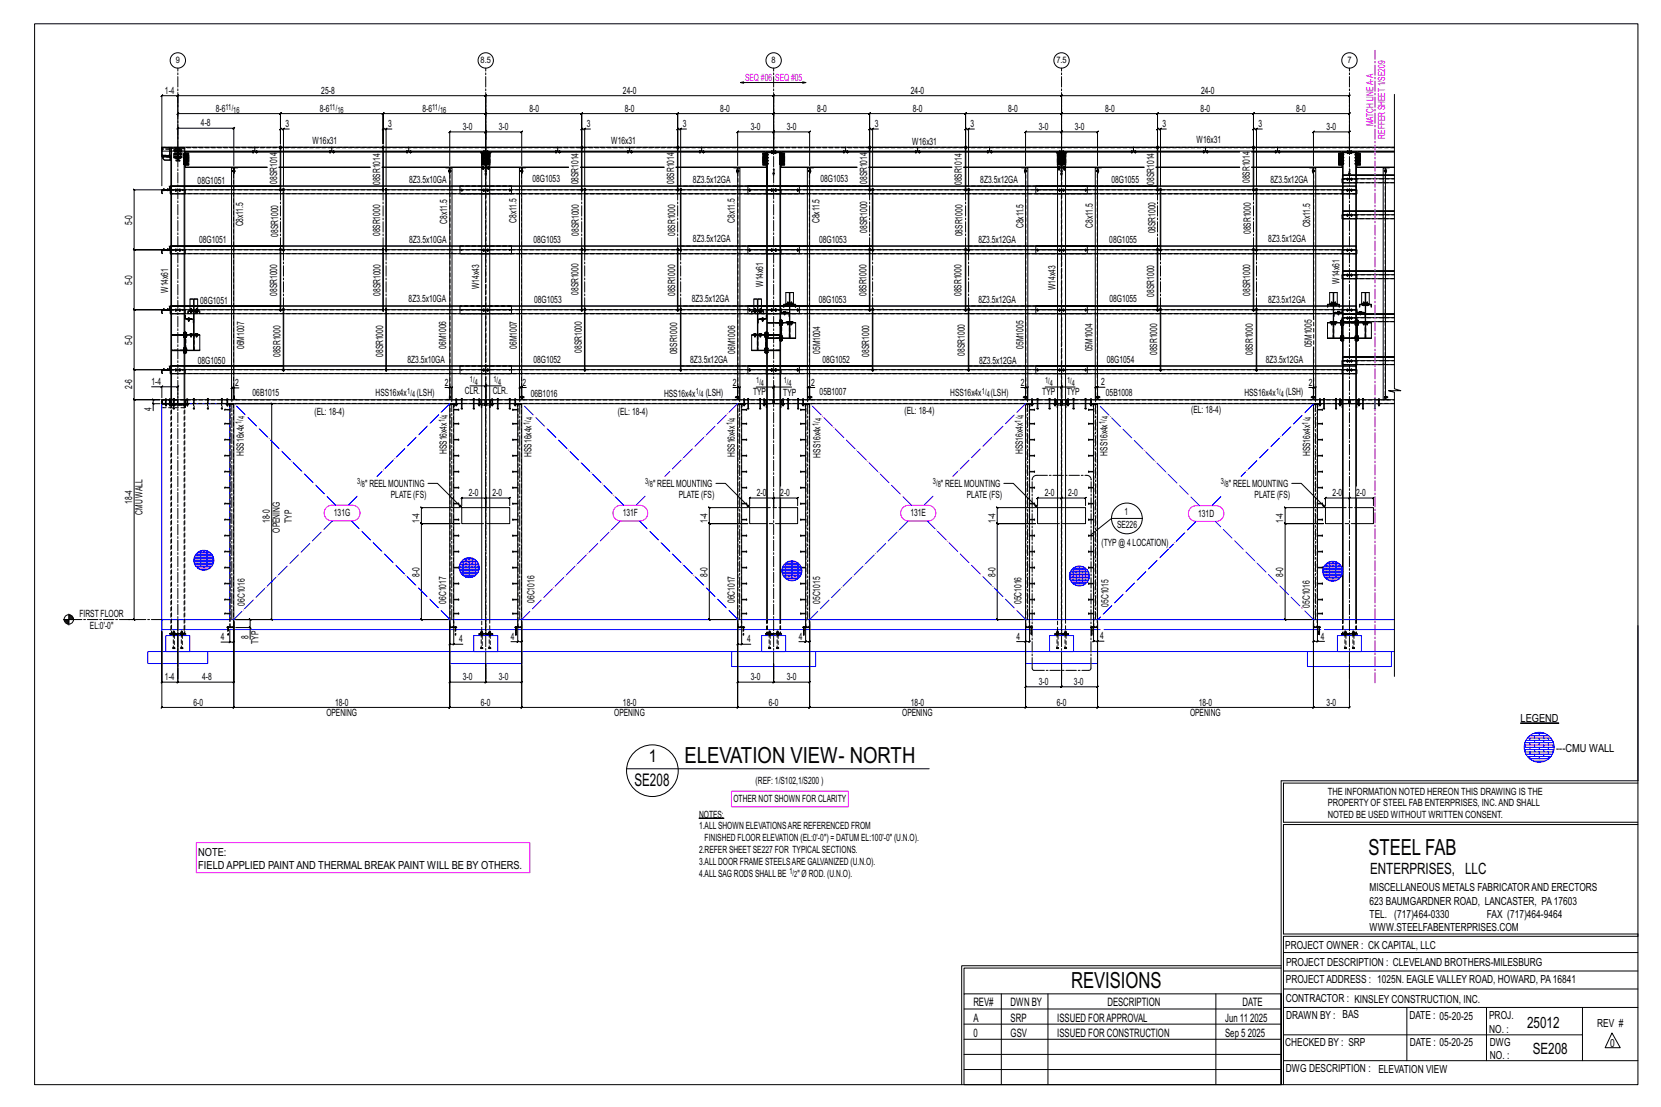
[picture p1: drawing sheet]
<svg xmlns="http://www.w3.org/2000/svg" width="914mm" height="610mm" viewBox="0 0 914 610" stroke-linecap="round" stroke-linejoin="round" font-family="sans-serif">
<defs><g id="words">
<g font-size="12.2">
<text x="377" y="420">ELEVATION VIEW- NORTH</text>
<text x="753" y="471">STEEL FAB</text>
<text x="590" y="544">REVISIONS</text>
</g>
<g font-size="9.6">
<text x="357" y="420">1</text>
<text x="349" y="433">SE208</text>
</g>
<g font-size="8.6">
<text x="754" y="481">ENTERPRISES, LLC</text>
<text x="841" y="566">25012</text>
<text x="844" y="580">SE208</text>
</g>
<g font-size="6.4">
<text x="536" y="554">REV#</text>
<text x="556" y="554">DWN BY</text>
<text x="610" y="554">DESCRIPTION</text>
<text x="684" y="554">DATE</text>
<text x="536" y="563">A</text>
<text x="556" y="563">SRP</text>
<text x="582" y="563">ISSUED FORAPPROVAL</text>
<text x="674" y="563">Jun 11</text>
<text x="688" y="563">2025</text>
<text x="536" y="571">0</text>
<text x="556" y="571">GSV</text>
<text x="582" y="571">ISSUED FOR CONSTRUCTION</text>
<text x="674" y="571">Sep 5</text>
<text x="687" y="571">2025</text>
</g>
<g font-size="6.1">
<text x="837" y="398">LEGEND</text>
<text x="857" y="414">---CMU WALL</text>
<text x="109" y="471">NOTE:</text>
<text x="109" y="478">FIELD APPLIED PAINT AND THERMAL BREAK PAINT WILL BE BY OTHERS.</text>
<text x="754" y="491">MISCELLANEOUS METALS FABRICATORAND ERECTORS</text>
<text x="754" y="498">623 BAUMGARDNER ROAD, LANCASTER, PA17603</text>
<text x="754" y="505">TEL. (717)464-0330</text>
<text x="819" y="505">FAX (717)464-9464</text>
<text x="754" y="513">WWW.STEELFABENTERPRISES.COM</text>
<text x="708" y="523">PROJECT OWNER : CK CAPITAL, LLC</text>
<text x="708" y="532">PROJECT DESCRIPTION : CLEVELAND BROTHERS-MILESBURG</text>
<text x="708" y="541">PROJECTADDRESS : 1025N. EAGLE VALLEY ROAD, HOWARD, PA16841</text>
<text x="708" y="552">CONTRACTOR : KINSLEY CONSTRUCTION, INC.</text>
<text x="708" y="561">DRAWN BY : BAS</text>
<text x="776" y="561">DATE : 05-20-25</text>
<text x="820" y="561">PROJ.</text>
<text x="820" y="569">NO. :</text>
<text x="879" y="566">REV #</text>
<text x="708" y="576">CHECKED BY : SRP</text>
<text x="776" y="576">DATE : 05-20-25</text>
<text x="820" y="576">DWG</text>
<text x="886" y="577">0</text>
<text x="820" y="583">NO. :</text>
<text x="708" y="590">DWG DESCRIPTION : ELEVATION VIEW</text>
</g>
<g font-size="5.5" fill="#f0f">
<text x="410" y="45">SEQ #06</text>
<text x="427" y="44">SEQ #05</text>
<text x="756" y="69" transform="rotate(-90 756 69)">MATCH LINEA-A</text>
<text x="763" y="76" transform="rotate(-90 763 76)">REFFER SHEET 1/SE209</text>
</g>
<g font-size="5.5">
<text x="91" y="52">1-4</text>
<text x="177" y="52">25-8</text>
<text x="343" y="52">24-0</text>
<text x="501" y="52">24-0</text>
<text x="661" y="52">24-0</text>
<text x="119" y="62">8-6</text>
<text x="176" y="62">8-6</text>
<text x="233" y="62">8-6</text>
<text x="291" y="62">8-0</text>
<text x="344" y="62">8-0</text>
<text x="397" y="62">8-0</text>
<text x="450" y="62">8-0</text>
<text x="502" y="62">8-0</text>
<text x="555" y="62">8-0</text>
<text x="608" y="62">8-0</text>
<text x="661" y="62">8-0</text>
<text x="714" y="62">8-0</text>
<text x="111" y="70">4-8</text>
<text x="157" y="70">3</text>
<text x="214" y="70">3</text>
<text x="255" y="72">3-0</text>
<text x="275" y="72">3-0</text>
<text x="323" y="70">3</text>
<text x="376" y="70">3</text>
<text x="413" y="72">3-0</text>
<text x="433" y="72">3-0</text>
<text x="482" y="70">3</text>
<text x="534" y="70">3</text>
<text x="572" y="72">3-0</text>
<text x="592" y="72">3-0</text>
<text x="640" y="70">3</text>
<text x="693" y="70">3</text>
<text x="730" y="72">3-0</text>
<text x="172" y="79">W16x31</text>
<text x="336" y="79">W16x31</text>
<text x="502" y="80">W16x31</text>
<text x="659" y="79">W16x31</text>
<text x="109" y="101">08G1051</text>
<text x="153" y="101" transform="rotate(-90 153 101)">08SR1014</text>
<text x="209" y="102" transform="rotate(-90 209 102)">08SR1014</text>
<text x="225" y="101">8Z3.5x10GA</text>
<text x="293" y="100">08G1053</text>
<text x="319" y="102" transform="rotate(-90 319 102)">08SR1014</text>
<text x="371" y="101" transform="rotate(-90 371 101)">08SR1014</text>
<text x="381" y="101">8Z3.5x12GA</text>
<text x="452" y="100">08G1053</text>
<text x="477" y="101" transform="rotate(-90 477 101)">08SR1014</text>
<text x="530" y="102" transform="rotate(-90 530 102)">08SR1014</text>
<text x="540" y="101">8Z3.5x12GA</text>
<text x="612" y="101">08G1055</text>
<text x="635" y="102" transform="rotate(-90 635 102)">08SR1014</text>
<text x="688" y="101" transform="rotate(-90 688 101)">08SR1014</text>
<text x="699" y="100">8Z3.5x12GA</text>
<text x="73" y="124" transform="rotate(-90 73 124)">5-0</text>
<text x="134" y="125" transform="rotate(-90 134 125)">C8x11.5</text>
<text x="246" y="123" transform="rotate(-90 246 123)">C8x11.5</text>
<text x="284" y="123" transform="rotate(-90 284 123)">C8x11.5</text>
<text x="404" y="123" transform="rotate(-90 404 123)">C8x11.5</text>
<text x="451" y="123" transform="rotate(-90 451 123)">C8x11.5</text>
<text x="563" y="126" transform="rotate(-90 563 126)">C8x11.5</text>
<text x="602" y="125" transform="rotate(-90 602 125)">C8x11.5</text>
<text x="721" y="125" transform="rotate(-90 721 125)">C8x11.5</text>
<text x="153" y="130" transform="rotate(-90 153 130)">08SR1000</text>
<text x="209" y="130" transform="rotate(-90 209 130)">08SR1000</text>
<text x="319" y="130" transform="rotate(-90 319 130)">08SR1000</text>
<text x="372" y="130" transform="rotate(-90 372 130)">08SR1000</text>
<text x="477" y="128" transform="rotate(-90 477 128)">08SR1000</text>
<text x="530" y="130" transform="rotate(-90 530 130)">08SR1000</text>
<text x="636" y="129" transform="rotate(-90 636 129)">08SR1000</text>
<text x="689" y="129" transform="rotate(-90 689 129)">08SR1000</text>
<text x="110" y="134">08G1051</text>
<text x="225" y="134">8Z3.5x10GA</text>
<text x="294" y="134">08G1053</text>
<text x="381" y="133">8Z3.5x12GA</text>
<text x="451" y="134">08G1053</text>
<text x="539" y="134">8Z3.5x12GA</text>
<text x="611" y="134">08G1055</text>
<text x="698" y="134">8Z3.5x12GA</text>
<text x="73" y="157" transform="rotate(-90 73 157)">5-0</text>
<text x="93" y="161" transform="rotate(-90 93 161)">W14x61</text>
<text x="264" y="159" transform="rotate(-90 264 159)">W14x43</text>
<text x="420" y="158" transform="rotate(-90 420 158)">W14x61</text>
<text x="581" y="160" transform="rotate(-90 581 160)">W14x43</text>
<text x="737" y="156" transform="rotate(-90 737 156)">W14x61</text>
<text x="110" y="167">08G1051</text>
<text x="153" y="163" transform="rotate(-90 153 163)">08SR1000</text>
<text x="209" y="163" transform="rotate(-90 209 163)">08SR1000</text>
<text x="225" y="166">8Z3.5x10GA</text>
<text x="294" y="167">08G1053</text>
<text x="319" y="162" transform="rotate(-90 319 162)">08SR1000</text>
<text x="372" y="163" transform="rotate(-90 372 163)">08SR1000</text>
<text x="381" y="167">8Z3.5x12GA</text>
<text x="451" y="167">08G1053</text>
<text x="477" y="163" transform="rotate(-90 477 163)">08SR1000</text>
<text x="529" y="163" transform="rotate(-90 529 163)">08SR1000</text>
<text x="539" y="167">8Z3.5x12GA</text>
<text x="611" y="166">08G1055</text>
<text x="635" y="163" transform="rotate(-90 635 163)">08SR1000</text>
<text x="688" y="163" transform="rotate(-90 688 163)">08SR1000</text>
<text x="698" y="167">8Z3.5x12GA</text>
<text x="73" y="190" transform="rotate(-90 73 190)">5-0</text>
<text x="563" y="192" transform="rotate(-90 563 192)">05M1005</text>
<text x="722" y="191" transform="rotate(-90 722 191)">05M1005</text>
<text x="134" y="192" transform="rotate(-90 134 192)">06M1007</text>
<text x="154" y="197" transform="rotate(-90 154 197)">08SR1000</text>
<text x="211" y="197" transform="rotate(-90 211 197)">08SR1000</text>
<text x="246" y="192" transform="rotate(-90 246 192)">06M1006</text>
<text x="285" y="192" transform="rotate(-90 285 192)">06M1007</text>
<text x="320" y="194" transform="rotate(-90 320 194)">08SR1000</text>
<text x="373" y="195" transform="rotate(-90 373 195)">08SR1000</text>
<text x="405" y="195" transform="rotate(-90 405 195)">06M1006</text>
<text x="452" y="195" transform="rotate(-90 452 195)">05M1004</text>
<text x="479" y="196" transform="rotate(-90 479 196)">08SR1000</text>
<text x="531" y="196" transform="rotate(-90 531 196)">08SR1000</text>
<text x="602" y="193" transform="rotate(-90 602 193)">05M1004</text>
<text x="637" y="196" transform="rotate(-90 637 196)">08SR1000</text>
<text x="690" y="196" transform="rotate(-90 690 196)">08SR1000</text>
<text x="109" y="200">08G1050</text>
<text x="224" y="200">8Z3.5x10GA</text>
<text x="294" y="200">08G1052</text>
<text x="380" y="200">8Z3.5x12GA</text>
<text x="453" y="200">08G1052</text>
<text x="539" y="200">8Z3.5x12GA</text>
<text x="609" y="200">08G1054</text>
<text x="697" y="200">8Z3.5x12GA</text>
<text x="73" y="214" transform="rotate(-90 73 214)">2-6</text>
<text x="83" y="212">1-4</text>
<text x="129" y="213">2</text>
<text x="245" y="212">2</text>
<text x="288" y="212">2</text>
<text x="404" y="212">2</text>
<text x="447" y="212">2</text>
<text x="562" y="212">2</text>
<text x="606" y="212">2</text>
<text x="720" y="212">2</text>
<text x="139" y="218">06B1015</text>
<text x="207" y="218">HSS16x4x</text>
<text x="230" y="218">(LSH)</text>
<text x="256" y="217">CLR.</text>
<text x="271" y="217">CLR.</text>
<text x="292" y="219">06B1016</text>
<text x="366" y="218">HSS16x4x</text>
<text x="388" y="218">(LSH)</text>
<text x="415" y="218">TYP</text>
<text x="431" y="218">TYP</text>
<text x="451" y="218">05B1007</text>
<text x="523" y="218">HSS16x4x</text>
<text x="546" y="218">(LSH)</text>
<text x="574" y="218">TYP</text>
<text x="587" y="218">TYP</text>
<text x="609" y="218">05B1008</text>
<text x="685" y="218">HSS16x4x</text>
<text x="708" y="218">(LSH)</text>
<text x="83" y="226" transform="rotate(-90 83 226)">4</text>
<text x="656" y="228">(EL: 18-4)</text>
<text x="173" y="228">(EL: 18-4)</text>
<text x="340" y="229">(EL: 18-4)</text>
<text x="498" y="228">(EL: 18-4)</text>
<text x="134" y="251" transform="rotate(-90 134 251)">HSS16x4x</text>
<text x="246" y="250" transform="rotate(-90 246 250)">HSS16x4x</text>
<text x="293" y="252" transform="rotate(-90 293 252)">HSS16x4x</text>
<text x="404" y="252" transform="rotate(-90 404 252)">HSS16x4x</text>
<text x="452" y="252" transform="rotate(-90 452 252)">HSS16x4x</text>
<text x="563" y="250" transform="rotate(-90 563 250)">HSS16x4x</text>
<text x="610" y="251" transform="rotate(-90 610 251)">HSS16x4x</text>
<text x="721" y="251" transform="rotate(-90 721 251)">HSS16x4x</text>
<text x="201" y="268">&quot; REELMOUNTING</text>
<text x="359" y="268">&quot; REELMOUNTING</text>
<text x="518" y="268">&quot; REELMOUNTING</text>
<text x="676" y="268">&quot; REELMOUNTING</text>
<text x="215" y="274">PLATE (FS)</text>
<text x="258" y="273">2-0</text>
<text x="271" y="273">2-0</text>
<text x="374" y="274">PLATE (FS)</text>
<text x="417" y="273">2-0</text>
<text x="430" y="273">2-0</text>
<text x="532" y="274">PLATE (FS)</text>
<text x="575" y="273">2-0</text>
<text x="588" y="273">2-0</text>
<text x="691" y="274">PLATE (FS)</text>
<text x="734" y="273">2-0</text>
<text x="747" y="273">2-0</text>
<text x="73" y="277" transform="rotate(-90 73 277)">18-4</text>
<text x="78" y="283" transform="rotate(-90 78 283)">CMU WALL</text>
<text x="161" y="288" transform="rotate(-90 161 288)">TYP</text>
<text x="184" y="284">131G</text>
<text x="343" y="284">131F</text>
<text x="501" y="284">131E</text>
<text x="619" y="283">1</text>
<text x="660" y="285">131D</text>
<text x="149" y="288" transform="rotate(-90 149 288)">18-0</text>
<text x="154" y="293" transform="rotate(-90 154 293)">OPENING</text>
<text x="231" y="288" transform="rotate(-90 231 288)">1-4</text>
<text x="389" y="288" transform="rotate(-90 389 288)">1-4</text>
<text x="548" y="288" transform="rotate(-90 548 288)">1-4</text>
<text x="615" y="291">SE226</text>
<text x="706" y="288" transform="rotate(-90 706 288)">1-4</text>
<text x="606" y="301">(TYP@ 4 LOCATION)</text>
<text x="231" y="318" transform="rotate(-90 231 318)">8-0</text>
<text x="389" y="318" transform="rotate(-90 389 318)">8-0</text>
<text x="548" y="318" transform="rotate(-90 548 318)">8-0</text>
<text x="706" y="318" transform="rotate(-90 706 318)">8-0</text>
<text x="135" y="334" transform="rotate(-90 135 334)">06C1016</text>
<text x="246" y="332" transform="rotate(-90 246 332)">06C1017</text>
<text x="294" y="332" transform="rotate(-90 294 332)">06C1016</text>
<text x="405" y="332" transform="rotate(-90 405 332)">06C1017</text>
<text x="451" y="333" transform="rotate(-90 451 333)">05C1015</text>
<text x="562" y="333" transform="rotate(-90 562 333)">05C1016</text>
<text x="610" y="334" transform="rotate(-90 610 334)">05C1015</text>
<text x="721" y="335" transform="rotate(-90 721 335)">05C1016</text>
<text x="44" y="340">FIRST FLOOR</text>
<text x="50" y="346">EL:0'-0&quot;</text>
<text x="122" y="353">4</text>
<text x="137" y="352" transform="rotate(-90 137 352)">8</text>
<text x="253" y="354">4</text>
<text x="281" y="352">4</text>
<text x="411" y="354">4</text>
<text x="440" y="352">4</text>
<text x="560" y="352">4</text>
<text x="606" y="352">4</text>
<text x="727" y="352">4</text>
<text x="142" y="355" transform="rotate(-90 142 355)">TYP</text>
<text x="91" y="375">1-4</text>
<text x="111" y="375">4-8</text>
<text x="255" y="375">3-0</text>
<text x="275" y="375">3-0</text>
<text x="413" y="375">3-0</text>
<text x="433" y="375">3-0</text>
<text x="572" y="377">3-0</text>
<text x="591" y="377">3-0</text>
<text x="106" y="389">6-0</text>
<text x="184" y="389">18-0</text>
<text x="265" y="389">6-0</text>
<text x="343" y="389">18-0</text>
<text x="423" y="389">6-0</text>
<text x="501" y="389">18-0</text>
<text x="582" y="389">6-0</text>
<text x="660" y="389">18-0</text>
<text x="730" y="389">3-0</text>
<text x="180" y="394">OPENING</text>
<text x="338" y="394">OPENING</text>
<text x="497" y="394">OPENING</text>
<text x="655" y="394">OPENING</text>
<text x="416" y="432">(REF: 1/S102,1/S200 )</text>
<text x="731" y="438">THE INFORMATION NOTED HEREON THIS DRAWING IS THE</text>
<text x="404" y="442">OTHER NOT SHOWN FOR CLARITY</text>
<text x="731" y="444">PROPERTY OF STEEL FAB ENTERPRISES, INC.AND SHALL</text>
<text x="385" y="450">NOTES:</text>
<text x="731" y="451">NOTED BE USED WITHOUT WRITTEN CONSENT.</text>
<text x="385" y="457">1.ALLSHOWN ELEVATIONSARE REFERENCED FROM</text>
<text x="388" y="463">FINISHED FLOOR ELEVATION (EL:0'-0&quot;) = DATUM EL:100'-0&quot; (U.N.O).</text>
<text x="385" y="470">2.REFER SHEET SE227 FOR TYPICALSECTIONS.</text>
<text x="385" y="476">3.ALLDOOR FRAME STEELSARE GALVANIZED (U.N.O).</text>
<text x="385" y="483">4.ALLSAG RODS SHALLBE</text>
<text x="439" y="483">&quot; Ø ROD. (U.N.O).</text>
</g>
<g font-size="4.9">
<text x="97" y="35">9</text>
<text x="265" y="35">8.5</text>
<text x="425" y="35">8</text>
<text x="582" y="35">7.5</text>
<text x="742" y="35">7</text>
</g>
<g font-size="4.7">
<text x="124" y="60">11/</text>
<text x="128" y="62">16</text>
<text x="181" y="60">11/</text>
<text x="186" y="62">16</text>
<text x="238" y="60">11/</text>
<text x="242" y="62">16</text>
<text x="259" y="210">1/</text>
<text x="261" y="212">4</text>
<text x="272" y="210">1/</text>
<text x="274" y="212">4</text>
<text x="416" y="211">1/</text>
<text x="419" y="213">4</text>
<text x="431" y="211">1/</text>
<text x="434" y="213">4</text>
<text x="575" y="211">1/</text>
<text x="578" y="213">4</text>
<text x="587" y="211">1/</text>
<text x="590" y="213">4</text>
<text x="224" y="217">1/</text>
<text x="227" y="219">4</text>
<text x="383" y="217">1/</text>
<text x="386" y="219">4</text>
<text x="541" y="217">1/</text>
<text x="543" y="218">4</text>
<text x="703" y="217">1/</text>
<text x="705" y="219">4</text>
<text x="133" y="234" transform="rotate(-90 133 234)">1/</text>
<text x="135" y="231" transform="rotate(-90 135 231)">4</text>
<text x="245" y="233" transform="rotate(-90 245 233)">1/</text>
<text x="246" y="230" transform="rotate(-90 246 230)">4</text>
<text x="293" y="231" transform="rotate(-90 293 231)">4</text>
<text x="405" y="232" transform="rotate(-90 405 232)">4</text>
<text x="452" y="232" transform="rotate(-90 452 232)">4</text>
<text x="562" y="233" transform="rotate(-90 562 233)">1/</text>
<text x="564" y="230" transform="rotate(-90 564 230)">4</text>
<text x="608" y="233" transform="rotate(-90 608 233)">1/</text>
<text x="610" y="231" transform="rotate(-90 610 231)">4</text>
<text x="720" y="234" transform="rotate(-90 720 234)">1/</text>
<text x="722" y="231" transform="rotate(-90 722 231)">4</text>
<text x="291" y="234" transform="rotate(-90 291 234)">1/</text>
<text x="403" y="234" transform="rotate(-90 403 234)">1/</text>
<text x="451" y="235" transform="rotate(-90 451 235)">1/</text>
<text x="197" y="267">3/</text>
<text x="199" y="268">8</text>
<text x="355" y="267">3/</text>
<text x="358" y="268">8</text>
<text x="514" y="267">3/</text>
<text x="516" y="268">8</text>
<text x="672" y="267">3/</text>
<text x="675" y="268">8</text>
<text x="435" y="482">1/</text>
<text x="437" y="483">2</text>
</g>
</g></defs>
<path d="M837 398h21zM385 450l14 1z" fill="#000" stroke="#000" stroke-width=".55"/>
<g fill="none" stroke="#000" stroke-width=".55">
<path d="M19 13h883v584h-883zM98 59v-6v-1l-1 1h1h-9l1-1-1 1v49M408 45h36M768 52v162l3 1h-7l4 1v156M98 77v-14h-1l1-1v1h56l1-1-1 1v16v-16l1-1-1 1h57h-1l1-1v1v16v-16h-1l1-1v1h56l1-1-1 1v14v-14l1-1-1 1h53l1-1-1 1v19v-19l1-1-1 1h53l1-1-1 1v19v-19l1-1-1 1h53h-1l1-1v1v14v-14h-1l1-1v1h53h-1l1-1v1v42M98 64v-11h-1l1-1v1h169l1-1-1 12v-11l1-1-1 1h159h-1l1-1v12v-11h-1l1-1v1h158l1-1-1 12v-11l1-1-1 1h159h-1l1-1v12M156 71h-2h1l-1 1v-1v8M157 71l-1 1zM159 71h-3v32M213 71l-1 1zM213 71h-2l-1 1 1-1v8M216 71h-3v32"/>
<path d="M322 71h-2h1l-1 1v-1v8M322 71l-1 1zM325 71h-3v32M375 71l-1 1zM375 71h-2h1l-1 1v-1v8M378 71h-3v32M480 71h1l-1 1zM480 71h-1l-1 1 1-1v8M484 71h-4v32M533 71h1l-1 1zM533 71h-1l-1 1 1-1v8M536 71h-3v32"/>
<path d="M637 77v-14l1-1-1 1h-53l1-1-1 1v14v-14l1-1-1 1h-52v-1l-1 1h1v19v-19v-1l-1 1h1h-53v-1l-1 1h1v19M639 71l-1 1 1-1zM639 71h-2h1l-1 1v-1v8M642 71h-3v32M691 72l1-1zM692 71h-2h1l-1 1v-1v8M695 71h-3v32M743 77v-14v-1l-1 1h1h-53l1-1-1 1v19v-19l1-1-1 1h-53l1-1-1 1v19M89 81h51v2h-51zM89 83v3h1M89 86h4M90 86h4v2v-2z"/>
<path d="M90 86h3M90 86h3l1 2h-3l-1-1zM90 87l1 1h3M93 86h.1M93 86l1 1M93 83v3M94 88h.1M94 83v19M96 83h.1M96 85h.1M96 86v1M96 83v1"/>
<path d="M96 87h.1M96 84v1M96 86h.1M96 83l1 1M96 87h1M97 87h.1M96 86h1M97 84l-1 1M97 83h.1M97 85v-1l-1 1M97 85h.1M98 82v-11h-1l1-1v1h31h-1l1-1v1v20"/>
<path d="M98 83h.1M99 86v1M99 85h.1M99 87h.1M99 83v1M99 83v1v-1M99 86h.1M100 87h.1M99 85h1M99 84h.1M100 86h.1M100 85h.1"/>
<path d="M100 86h-1M100 84v1M100 83v1M100 83h.1M101 90h.1M101 89h.1M101 87h.1M101 86h.1M101 88v1M101 86v1M101 85h.1M101 88h.1"/>
<path d="M101 85v1M101 83v19M102 84v7M102 83v19M102 84h2v7h-2v1M102 88h.1M102 90h.1M102 90v1zM102 88v1zM102 86v1zM102 85v1zM102 90h1"/>
<path d="M102 89h.1M102 88h1M102 87h.1M102 86l1 1M102 85v1M102 85h1M103 90h.1M103 88h.1M103 87h-1M103 87h.1M103 85h-1M103 85h.1"/>
<path d="M103 86v1zM103 88v1v-1zM103 88v1M129 92h2l-2 1v3zM129 93v2zM129 94h.1M139 83h.1M139 84h.1M140 83h-1M140 81h43M141 83h.1M141 84h.1"/>
<path d="M142 83h-1M147 92h-45h45M154 92h.1M154 81v-1l1 1M154 81h.1M154 81h1M154 83v21M154 83h-52l52 1M155 83v21M155 81h.1M155 84h56M155 83h56"/>
<path d="M155 92h49M181 83h1M182 84h.1M182 83h.1M183 81v2h-43M183 81h42M183 83h.1M183 83h1M183 84h.1M184 84h.1M210 92h1M211 81v-1v1"/>
<path d="M211 81h.1M211 83v22M211 83h54l-54 1M211 92h54M224 83h.1M224 84h.1M225 81v2h-42M225 81h42M226 83h.1M226 84h.1M245 92h3v4l-1-3zM247 94h.1"/>
<path d="M247 93v2zM248 91v-18h-1l1-1v1h19l1-1-1 1v10v-10l1-1-1 1h20l1-1-1 1v18M265 84h.1M265 83h5v1h-5zM265 92v1M265 84v7M266 83h.1M267 83h-1M267 83h.1M267 81v2h-42M267 81h40M268 83h.1"/>
<path d="M268 83h1M270 92v1M270 84v7M270 92h43M270 84h.1M287 92h2l-2 1v3zM287 93l1 2zM288 94h.1M306 83h.1M306 84h.1M307 81v2h-40M307 81h40"/>
<path d="M308 83h.1M308 84h.1M320 92h.1M320 81v-1l1 1M320 81h.1M320 81h1M320 83v21M320 83h-50l50 1M320 84h53M320 83h53M320 92h46M345 83h1"/>
<path d="M346 84h.1M346 83h.1M347 81v2h-40M347 81h39M347 83h.1M347 83h1M347 84h.1M348 84h.1M372 92h1M373 81v-1v1M373 81h.1M373 83v22"/>
<path d="M373 83h48l-48 1M373 92h49h-49M385 83h.1M385 84h.1M386 83h-1M386 81v2h-39M386 81h40M387 83h.1M387 84h.1M388 83h-1M404 92h2v4v-3zM405 94h1"/>
<path d="M406 93v2zM406 94h.1M406 91v-18l1-1-1 1h20h-1l1-1v1v10v-10h-1l1-1v1h20h-1l1-1v1v18M420 90h1h-1h1h-1zM420 88h1h-1l1 1h-1zM420 86h1l-1 1h1h-1zM420 85h1h-1h1h-1zM421 90h.1M421 88v1M421 87h.1M421 85h.1M421 84h1"/>
<path d="M422 85v1zM422 86v1zM422 88v1zM422 90v1zM422 85h-1h1M422 85h-1l1 1M422 87h-1h1M422 86h-1l1 1M422 88h-1l1 1M422 90h-1h1M422 83h8v1h-8zM422 84h-2v7h2v1"/>
<path d="M422 85h.1M422 87h.1M422 88h.1M422 84v7M423 87h.1M422 87h1M422 86l1 1M423 89h.1M422 89h1M422 88l1 1M423 90h.1M422 90h1"/>
<path d="M422 84h7M423 85h.1M422 90h.1M423 86v1M423 88h.1M423 85v1M423 85l-1 1M423 85h-1M423 87h-1M423 88v1M425 83h.1M426 81v2h-40"/>
<path d="M426 83h40M426 81h40M427 83h.1M429 90h.1M429 89h.1M429 87h.1M429 86h.1M429 85h.1M429 88h.1M429 88v1M429 86v1M429 85v1"/>
<path d="M430 84v7M430 84h2v7h-2v1M430 90h.1M430 85h.1M430 88h.1M430 90v1zM430 88v1zM430 86v1zM430 85v1zM430 90h1M430 89h.1M430 88h1"/>
<path d="M430 87h.1M430 86l1 1M430 85v1M430 85h1M430 84h.1M431 90h.1M431 88h.1M431 87h-1M431 87h.1M431 85h.1M431 86v1zM431 88v1v-1z"/>
<path d="M431 88v1M446 92h2l-2 1v3zM446 93v2zM446 94h.1M464 83h.1M464 84h.1M465 83h-1M465 84h.1M465 83h.1M466 81v2h39M466 83h.1M466 84h.1"/>
<path d="M467 83h-1M467 84h.1M467 83h.1M472 92h-42h42M478 92h1M478 81l1-1v1M478 81h.1M479 81h.1M479 83v22M479 83h-49l49 1M479 84h52M479 83h52"/>
<path d="M479 92h45M504 83h.1M504 84h.1M505 81v2h40M505 81h-39M506 83h.1M506 84h.1M531 92h.1M531 83v22M532 81l-1-1v1M532 83h50l-50 1M532 81h.1"/>
<path d="M532 83v21M532 92h50M532 81h-1M544 83h.1M544 84h.1M545 81v2h39M545 81h-40M545 83h1M546 84h.1M546 83h.1M562 92h3v4l-1-3zM564 94h.1"/>
<path d="M564 93v2zM565 91v-18h-1l1-1v1h19l1-1-1 1v10v-10l1-1-1 1h20l1-1-1 1v18M582 84h.1M582 83h5v1h-5zM582 92v1M582 84v7M583 83h.1M584 83h-1M584 83h.1M584 81v2h40M584 81h-39M585 83h.1"/>
<path d="M586 83h-1M587 92v1M587 92h43M587 84v7M587 84h.1M604 92h2l-2 1v3zM604 93l1 2zM605 94h.1M623 83h.1M623 84h.1M624 81v2h40M624 81h-40"/>
<path d="M625 83h.1M625 84h.1M636 92h1M637 81v-1l1 1M637 81h.1M637 81h1M637 83v21M637 83h-50l50 1M637 84h45M637 83h45M637 92h45M662 83h1"/>
<path d="M663 84h.1M663 83h.1M664 81v2h39M664 81h-40M664 83h.1M664 83h1M664 84h.1M665 84h.1M689 84h1M689 83h1M689 92h1M690 81v-1v1"/>
<path d="M690 81h.1M690 83v22M690 83h48l-48 1M690 92h49h-49M702 83h.1M702 84h.1M703 83h-1M703 81v2h40M703 81h-39M704 83h.1M704 84h.1M705 83h-1"/>
<path d="M721 92h2v4v-3zM722 94h1M723 93v2zM723 94h.1M737 90h1h-1h1h-1zM737 88h1h-1l1 1h-1zM737 86h1l-1 1h1h-1zM737 85h1h-1h1h-1zM738 90h.1M738 88v1M738 87h.1M738 85h.1"/>
<path d="M738 84h1M739 85v1zM739 86v1zM739 88v1zM739 90v1zM739 85h-1h1M739 85h-1l1 1M739 86h-1l1 1M739 88h-1l1 1M739 90h-1h1M739 83h8v1h-8zM739 99v2h8"/>
<path d="M739 84h-2v7h2v1M739 87h-1h1M739 85h.1M739 88h.1M739 98v3h29M739 96h29zM739 98v1M739 84v7M739 96v-12v14M740 87h.1M739 87h1M739 86l1 1"/>
<path d="M740 89h.1M739 89h1M739 88l1 1M740 90h.1M739 90h1M739 84h7M740 85h.1M739 87h.1M739 90h.1M740 86v1M740 88h.1M740 85v1"/>
<path d="M740 85l-1 1M740 85h-1M740 87h-1M740 88v1M742 98h.1M742 83h.1M743 81v2h25M743 81h-40M743 83v-10v-1l-1 1h1h-20l1-1-1 1v18M744 83h.1M744 98h.1M746 90h.1"/>
<path d="M746 89h.1M746 87h.1M746 86h.1M746 85h.1M746 88h.1M746 96v-12l1 12M746 88v1M746 86v1M746 85v1M747 91v1M747 84v7h2v-7h-2M747 90h.1"/>
<path d="M747 88v1M747 87h.1M747 90v1zM747 88v1zM747 86v1zM747 85v1zM747 90h1M747 88h1M747 87h1M747 86l1 1M747 85v1M747 85h1"/>
<path d="M748 84h-1M748 84h.1M748 90h.1M748 88h.1M748 87h.1M748 85h-1M748 85h.1M748 89v-1zM748 86v1zM748 88v1M761 96v-3h2v3M763 92h2l-2 1v3z"/>
<path d="M763 93v2zM763 94h.1M768 98h-29M768 81h-25M768 83h-20l20 1M768 92h-21h21M89 105l4-1v-1v2h-4v2zM90 105h.1M90 104v1M90 104h.1M92 105h.1M92 104l1 1"/>
<path d="M92 104h1M92 105h1M93 105h.1M93 105h-1M94 104v3h188M94 102h60zM94 105h-4h4M94 102v2M94 107h8M94 107v28M97 104h.1M98 105l-25-1 1 1v33l-1-1 1 1h24l-25-1 1 1v33l-1-1 1 1h19l-20-1 1 1v33l-1-1 1 1h19"/>
<path d="M99 104h.1M101 107v28M102 107v28M127 102v-9h2v9M127 107v28M129 107v28M154 104h1M154 105h.1M155 104h.1M154 104v1M155 102h56M155 104v1"/>
<path d="M155 105h.1M155 104h-1M156 104h.1M156 105v-1v1M156 107v30M156 106h.1M211 104h.1M211 105h.1M212 104h1M213 104h.1M212 105v-1l1 1M212 107v30"/>
<path d="M212 106h.1M213 107v30M213 106h.1M213 104h-1M248 102v-9h1v9M248 107v28M249 107v28M254 105h.1M254 104h.1M254 104v1M265 102v-18h5v18M266 104v1"/>
<path d="M266 104h1zM266 104h1M268 104v1M268 104h1zM268 104l1 1M269 104h.1M280 105h.1M281 104h.1M281 104v1M281 105h.1M281 104l-1 1M282 103h38"/>
<path d="M286 102v-9h1v9M286 107v28M287 107v28M320 104h.1M320 102h-109h71v2h-188M320 104v1M320 102h53M320 103h53M322 104h.1M322 105v-1v1M322 107v30M322 106h.1"/>
<path d="M373 104h.1M373 102h67v5h-187v-2M373 103h67M374 104h1zM375 104h.1M375 105v-1v1M375 107l-1 30M375 106h.1M375 107v30M406 102v-9h1v9M406 107v28M407 107v28"/>
<path d="M412 103v1M412 104h1M413 104h.1M422 107h8M422 102v-18v18M422 107v28M425 104h.1M427 104h.1M429 102v-18l1 18M429 107v28M430 107v28M439 104h.1"/>
<path d="M440 104h-158v2M444 102v-9h2v9M444 107v28M446 107v28M478 104h1zM479 104h.1M479 102h-67l67 1M479 102h52M479 103h52M480 104h1M481 104h.1M480 107v30"/>
<path d="M480 106h.1M481 107v30M481 104v1M481 106h.1M481 104h-1v1M481 104h-1M531 104h1zM532 104h.1M532 102h67v2h-187v3h187v-3M532 103h67M532 104v1M533 104h.1"/>
<path d="M533 107v30M533 106h.1M533 104v1M565 102v-9h1v9M565 107v28M566 107v28M570 104v3h177M570 103v1l177 1M571 104h.1M582 107h5M582 102v-18h5v18M582 107v28"/>
<path d="M583 104h.1M583 104h1zM583 104h1M585 104h.1M585 104h1zM585 104h1M586 104h.1M587 107v28M597 104h1M597 104h.1M598 104h.1M603 102v-9h1v9"/>
<path d="M603 107v28M604 107v28M637 104h.1M637 102h-67l67 1M637 104v1M637 102h53M637 103h53M639 104h.1M639 105v-1v1M639 107v30M639 106h.1M690 104h.1"/>
<path d="M690 102h57v14M690 103h57M691 104h1M692 104h.1M692 105v-1v1M692 107l-1 30M692 106h.1M692 107v30M692 104h-1M723 102v-9h1v9M723 107v28M724 107v28"/>
<path d="M739 119v1h8M739 118v2h29M739 116h29zM739 118v1M739 101v1M739 107v11M739 107v9M742 118h.1M742 104h.1M744 118h.1M744 104h.1M746 101v1"/>
<path d="M746 107v9M747 101v1M747 105v2h-8M761 101v15M763 101v15M768 118h-29M89 138h4v-2v2h-4v2zM90 138h.1M90 137v1M90 137h.1M92 138h.1M92 137l1 1"/>
<path d="M92 137h1M92 138h1M93 138h.1M93 138h-1M94 138v2h188M94 138h188M94 138h-4h4M94 136v1M94 140h8M94 140v28M97 137h.1M99 137h.1"/>
<path d="M101 140v28M102 140v28M127 140v28M129 140v28M154 137h1M155 137h.1M154 140v31M154 139h.1M155 140v31M155 137v1M155 139h.1M155 137h-1v1"/>
<path d="M155 137h-1M156 138h.1M156 135h-62l62 1M156 138v-1v1M156 135h56M156 136h56M211 137h.1M211 138v-1v1M211 140v31M211 139h.1M212 138h1M212 138h.1"/>
<path d="M212 138v-1l1 1M213 135h69v4M213 136h109M248 140v28M249 140v28M265 135v-28h5v28M266 137v1M266 137h1zM266 137h1M268 137v1M268 137h1zM268 137l1 1"/>
<path d="M269 137h.1M282 135h40M282 137h158M286 140v28M287 140v28M320 137h.1M320 140v31M320 139h.1M320 137v1M320 137h1M322 138h.1M322 138v-1v1"/>
<path d="M322 135h53M322 136h53M373 137h.1M373 138v-1v1M373 140v31M373 139h.1M374 138h.1M375 138v-1v1M375 135h65v5h-187v-2M375 136h65M375 138h.1M406 140v28"/>
<path d="M407 140v28M412 136v1M412 137h1M413 137h.1M422 140h8M422 140v28M425 137h.1M427 137h.1M429 140v28M430 140v28M439 137h.1M444 140v28"/>
<path d="M446 140v28M478 137h1M479 137h.1M479 138v-1v1M479 140l-1 31M479 139h.1M479 140v31M479 137h-1M480 138h.1M480 137h1M480 135h-68l68 1M480 137v1"/>
<path d="M481 135h52M481 136h52M481 137v1M481 138h.1M531 137h1M532 137h.1M531 140v31M531 139h.1M532 137h-1v1M532 137v1M532 139h.1M532 140v30"/>
<path d="M532 137h-1M533 138h.1M533 137h.1M533 137v1M533 135h66v2h-187v3h187v-3M533 136h66M565 140v28M566 140v28M570 136v1M571 137h.1M583 137h.1M583 137h1z"/>
<path d="M583 137h1M585 137h.1M585 137h1zM585 137h1M586 137h.1M597 137h1M597 137h.1M598 137h.1M603 140v28M604 140v28M637 137h.1M637 140v31"/>
<path d="M637 139h.1M637 137v1M637 137h1M639 138h.1M639 135h-69l69 1M639 138v-1v1M639 135h53M639 136h53M690 137h.1M690 138v-1v1M690 140v31M690 139h.1"/>
<path d="M691 138h.1M692 138v-1v1M692 135h55v14M692 136h55M692 138h.1M723 140v28M724 140v28M739 120v15M739 140v11M739 140v9M742 137h.1M744 137h.1"/>
<path d="M746 120v15M746 140v9M747 120v15M747 138l-177-1v3h177M747 138v2h-8M761 120v29M763 120v29M739 152v2l8-1M739 151v2h29M739 149h29zM739 151v1M739 154v14"/>
<path d="M742 151h.1M744 151h.1M746 154v14M747 154v14M761 153v20M763 153v20M768 151h-29M89 171h4v-2v2h-4v2zM90 171h.1M90 170v1M90 170h.1M92 171h.1"/>
<path d="M92 170l1 1M92 170h1M92 171h1M93 171h.1M93 171h-1M94 171h-4h4v2h188M94 169v2h188M94 173h8M94 173v28M97 170h.1M97 170v1zM99 170h.1"/>
<path d="M99 170v1zM101 173v28M102 173v28M102 173v2l4 1h-4zM104 175h.1M104 176h.1M104 177h.1M104 176v1v-1M105 168v-3h1l1 3M105 165h4M107 176h-4h3l1 2M107 173v11h-3h5h-2v-11"/>
<path d="M107 168v-3h2v3M127 173v28M129 173v28M154 171h1M154 168h-60l60 1M154 171h.1M155 168h56M155 169h56M155 171h.1M156 170h.1M156 171v-1v1M156 173v31"/>
<path d="M156 172h.1M156 170v1M211 171h.1M211 168h71v4M212 170h1zM213 170h.1M212 171v-1l1 1M212 173v31M212 172h.1M213 173v31h-1M213 172h.1M213 170l-1 1"/>
<path d="M213 170v1M248 173v28M249 173v28M265 168v-28h5v28M266 170h.1M266 170l1 1zM266 171h.1M266 170h1M268 170h.1M268 170l1 1zM268 170h1M268 171h.1"/>
<path d="M269 170h.1M269 171h.1M282 168h38M286 173v29M287 173v29M320 171h.1M320 169h-109M320 168h53M320 169h53M322 170h.1M322 171v-1v1M322 173v31"/>
<path d="M322 172h.1M322 170v1M373 171h.1M373 168h67v3h-187v2h187v-2M373 169h67M374 170h1zM375 170h.1M375 171v-1v1M375 173l-1 31M375 172h.1M375 173v31M375 170l-1 1"/>
<path d="M375 170v1M406 173v29M407 173v29M412 169v2M412 170l1 1zM413 171h.1M414 173h.1M415 168v-3h2v3M415 165h4M417 173v11h-2h5h-3v-11M417 176h4h-3l-1 2M417 168l1-3h1v3"/>
<path d="M418 175h4v-2v3zM419 175h.1M420 176h.1M420 175h.1M420 176v1M420 177h.1M420 173h.1M422 173h8M422 173v29M422 178h7zM425 170v1M425 170h.1"/>
<path d="M427 170v1M427 170h.1M429 179h.1M429 177h.1M429 178h.1M429 176v1M429 178v1M429 173v29M430 176v12zM430 173v29M430 178v1zM430 176v1z"/>
<path d="M430 178h1M430 176l1 1h-1h1h-1M430 178h8zM431 178v1l-1-1 1 1h-1v6h1h-1l1 1M431 178h.1M432 173h.1M433 167h4v1h-4zM433 168h-2M433 168h-1M433 161h4M434 167h.1M433 177h.1"/>
<path d="M433 168h.1M433 178h1M433 177h1M434 178v1M434 168h.1M434 179h.1M434 167v-1v1M434 168h-1M434 178h-1h1M434 167h-1M434 177h.1M434 178h.1"/>
<path d="M434 173l1 4-2 1h4l-2-1v-4M435 178v8zM435 167h-2v-6h2v6v-6h2v6h-2M435 168h-2h4h-2M435 167h1zM435 177h.1M435 168h.1M435 178h1M435 168h1M435 178l1 1M435 177h1h-1M435 179h1"/>
<path d="M435 167v-1l1 1M436 178h.1M436 168h-1M436 177h.1M436 167h.1M436 178v1M436 167h-1M436 168h.1M437 168h1M438 178v8M439 170v1zM439 171h.1"/>
<path d="M444 173v29M446 173v29M478 171h.1M479 171h.1M479 168h-67l67 1M479 168h52M479 169h52M480 170h1M481 170h.1M480 173v31M480 172h.1M481 173v31"/>
<path d="M481 172h.1M481 170h-1M531 171h1M531 171h.1M532 168h67v3h-187M532 169h67M532 171h.1M532 170v1M533 170h.1M533 173v31M533 172h.1M565 173v29"/>
<path d="M566 173v29M570 171v2h177M570 169v2h177M571 170v1M571 171h.1M571 170h.1M582 168v-28h5v28M583 170h.1M583 170l1 1zM583 170h1M585 170h.1M585 170l1 1z"/>
<path d="M585 170h1M586 170h.1M597 170l1 1M597 171h.1M598 170v1M598 170h.1M598 171h.1M599 171v2h-187v-2M603 173v29M604 173v29M637 171h.1M637 168h-67l67 1"/>
<path d="M637 168h53M637 169h53M639 170h.1M639 171v-1v1M639 173v31M639 172h.1M639 170v1M690 171h.1M690 168h57v5M690 169h57M691 170h1zM692 170h.1"/>
<path d="M692 171v-1v1M692 173l-1 31M692 172h.1M692 173v31M692 170l-1 1M692 170v1M723 173v3M724 173v29M731 178h8zM731 178v8M732 167h4v1h-4zM732 168h-1"/>
<path d="M732 161h4M733 167h.1M733 177h.1M733 168h.1M733 178h.1M733 167h1h-1M733 179h.1M733 167v-1v1M733 178h1h-1M733 177h1M733 168h1M734 177h-1"/>
<path d="M734 178v8zM734 167h-2v-6h2v6v-6h2v6h-2M734 173v4l-2 1h4l-2-1v-4M734 168h-2h4h-2M735 167h.1M735 177h.1M735 168h.1M735 178h.1M735 178v1M735 179h.1M735 167v-1v1M736 168h1"/>
<path d="M736 173h1M737 173h.1M738 178l1 1v6h-1l1 1h-1l1-1M739 178v1zM739 176v1zM739 178h-1l1 1M739 176h-1l1 1M739 178h.1M739 177h-1h1M739 178h-1M739 175v2h8M739 176v23"/>
<path d="M739 175v2h29M739 173h29zM739 175h.1M739 173v2M740 179h.1M739 179h1M739 173h.1M739 177v20M739 178h7zM739 179h.1M740 178h.1M740 177h.1"/>
<path d="M740 178v1M742 175h.1M742 170h.1M742 170v1zM744 175h.1M744 170h.1M744 170v1zM746 179h.1M746 177h.1M746 178h.1M746 178v1M746 173h.1"/>
<path d="M746 177v20M747 170v1M747 171v2h-8M747 172h4h-4M747 177v11v-11v20M747 178h1M747 179v6M747 179h.1M747 178h.1M747 178v1zM747 177h.1M747 179h1h-1"/>
<path d="M747 178h8zM748 178v1l-1-1M748 177h-1M749 172h.1M749 172v1v-1M749 172v1M750 167h4v1h-4zM750 168h-2v1l1-1h1M750 161h4M751 167h.1M750 177h.1M750 168h.1"/>
<path d="M750 177h1M750 178h1M751 178h.1M751 168h.1M751 179h.1M751 167v-1v1M751 168h-1M751 178h-1h1M751 177h.1M751 167h-1M751 173v-1h-3h4v1v-5h-2h4h-2v5M752 177l-2 1h4l-2-1"/>
<path d="M752 178v8zM752 167h-2v-6h2v6v-6h2v6h-2M752 167h1zM752 177h.1M752 168h.1M752 177h1M752 178h1M753 177h.1M752 168h1zM752 179h1M752 167v-1l1 1M753 168h-1"/>
<path d="M753 167h.1M753 167h-1M753 168h.1M754 168h1v1v-1h-1M755 178v8M761 177v20M763 177v20M768 175h-29M94 184l7 1zM94 193h7zM101 194h.1M101 192h.1"/>
<path d="M101 186h.1M101 185h.1M101 184h.1M101 185v1M101 183h.1M101 183v1M102 183v12zM102 193h8zM102 185h1M102 185h.1M102 192h.1M102 194h.1"/>
<path d="M102 185v1zM102 183v1zM102 194h1h-1h1h-1M102 192h1h-1M102 192h1M102 186h1h-1v6M102 183h1v1l-1-1 1 1h-1M102 184l8 1zM103 192v1h-1M103 185v1l-1-1M105 185h.1M105 184h.1"/>
<path d="M105 185v1v-1M105 185h1M105 184h1M106 185h.1M106 184h-1M106 184h.1M107 185v8zM108 185h.1M108 184h.1M108 185v1v-1M108 185h1M108 184h1"/>
<path d="M109 185h.1M109 184h-1M109 184h.1M110 185v8M414 184l8 1zM414 193h8zM414 185v8M415 185h.1M415 184h.1M415 184h1M415 185h1M415 185v1l1-1"/>
<path d="M416 185h.1M416 184h.1M417 185v8zM418 185h.1M418 184h.1M418 184h1M418 185h1M418 185v1l1-1M419 184h.1M419 185h.1M421 194h1zM421 183l1 1z"/>
<path d="M421 192v1h1M421 185l1 1M422 194h.1M422 192h.1M422 185v1zM422 183v1zM422 194h-1h1M422 192h-1h1M422 185h-1l1 1M422 183h-1l1 1M422 183v12zM422 185h-1"/>
<path d="M422 185l-1 7M422 192h-1M422 185h.1M422 186h.1M422 184h.1M422 183h.1M423 194h.1M423 192h.1M422 192h1M423 186h.1M422 185l1 1M422 185h1"/>
<path d="M423 184h.1M422 184h1M422 186h7zM422 184l7 1zM422 193h7zM423 185h.1M423 183h.1M423 194h-1M423 192h-1M423 185v1M423 186h-1M423 183v1"/>
<path d="M429 187v1M429 185v1M429 187h.1M429 185h.1M430 187v1zM430 185v1zM430 186h8zM430 187h1h-1h1l-1 1M430 186h1M431 186h-1M723 191v11M731 186h8z"/>
<path d="M738 186h1M738 186h.1M739 187v1zM739 185v1zM739 187h-1l1 1M739 187h-1h1M739 199v2h8M739 199v2h29M739 197h29zM739 199h.1M740 187h.1M739 187h1"/>
<path d="M740 186h.1M739 185l1 1M739 185h.1M739 186h7zM740 185h.1M740 187v1M740 187l-1 1M740 185v1M742 199h.1M742 198h.1M744 199h.1M744 198h.1"/>
<path d="M746 187v1M746 185v1M746 187h.1M746 185h.1M747 186h8zM747 185l1 1M747 185h.1M747 187h.1M747 187v1zM747 185v1zM747 187h1l-1 1M747 187h1h-1"/>
<path d="M747 185h1h-1M748 186h-1M768 199h-29M83 213h6v6M89 213l1-1-1 1zM89 213h9h-1l1-1v1v6M89 204h4v-2v2h-4v2zM90 204h.1M90 203v1M90 203h.1M91 220h.1M91 220h1"/>
<path d="M92 220h.1M92 204h.1M92 203l1 1M92 203h1M92 204h1M92 204l-19-1 1 1v16h-1l1 1v-1h14h-15l1 1v-1v121h-1l1 1-3-1M93 204h.1M93 204h-1M93 220h.1M93 220h1M94 220h.1M94 204v2h188"/>
<path d="M94 204h-4h4M94 202v2M94 206h8M94 206v14M97 203h.1M97 203v1zM99 203h.1M99 203v1zM101 206v14M102 206v14M103 220h.1M125 220h.1"/>
<path d="M125 220h1M126 220h-1M126 220h.1M127 206v14h2v-14M129 218v2h1h-1zM129 214h-1v-1l-1 1h1v7M129 213l-1 1zM132 214h-3v5M156 204h.1M156 201h-62l62 1M156 201h56M156 202h56"/>
<path d="M212 204h.1M212 204h1M213 201h69v4M213 204h.1M245 213h3v6M247 214l1-1zM247 218l1 2h-2h1zM248 206v14h1v-14M248 213h1l-1 1 1-1v8M251 220h.1M251 220h1M252 220h.1"/>
<path d="M259 212h8v7M263 220h.1M264 220h-1M264 220h.1M265 201v-28h5v28M266 203h.1M266 203l1 1zM266 204h.1M266 203h1M267 212v1l1-1zM267 212v1l1-1h-1v8v-8v1l1-1M268 212l-1 1z"/>
<path d="M268 203h.1M268 203l1 1zM268 203h1M268 204h.1M269 203h.1M269 204h.1M271 220h.1M276 212h-8v7M283 220h.1M283 220h1M284 220h.1M286 206v14h1v-14"/>
<path d="M287 218v2h2h-2zM287 213h-1h1l-1 1v-1v8M287 218v1zM287 219h1M287 218l1 1M288 213l-1 1zM288 219h.1M290 213h-3v6M322 204h.1M322 202h-109M322 202h53M374 204h.1"/>
<path d="M375 204h.1M404 213h2v6M405 219h.1M405 219h1M406 214v-1zM406 218v1zM406 218h-1l1 1M406 218v2h-2h2zM406 206v14h1v-14M406 213h1v1l1-1-1 8M409 220h.1M409 220h1"/>
<path d="M410 220h.1M412 202h68zM412 202v2M412 203l1 1zM413 204h.1M416 213h10v6M420 220h.1M421 220h.1M422 206h8M422 206v14M425 203v1M425 203h.1"/>
<path d="M425 214l1-1zM426 213l-1 1 1-1v7v-7l-1 1 1-1M426 213h1l-1 1zM427 203v1M427 203h.1M429 206v14M430 206v14M431 220h.1M436 213h-10v6M439 203v1zM439 204h.1M440 204h-346"/>
<path d="M440 202h-65h65v4h-187v-2M442 220h.1M442 220h1M443 220h.1M444 206v14h2v-14M445 214l1-1zM446 218v2h1h-1zM446 213h-1l-1 1 1-1v8M446 218v1zM446 219h.1M446 218v1M446 219h1"/>
<path d="M447 219h-1M447 219h.1M449 213h-3v6M480 204h.1M480 204h1M481 202h52M481 204h.1M533 204h.1M562 213h3v6M564 219h-1h1M564 219h.1M564 214l1-1z"/>
<path d="M564 218v1zM564 218v1M564 218l1 2h-2h1zM565 206v14h1v-14M565 213h1l-1 1 1-1v8M568 220h.1M568 220h1M569 220h.1M570 204v2h177M570 202v2h177M570 202h69zM571 203v1"/>
<path d="M571 204h.1M571 203h.1M575 213h9v6M580 220h.1M581 220h-1M581 220h.1M582 202v-29h5v29M583 203h.1M583 203l1 1zM583 203h1M584 213v1l1-1zM584 213v1l1-1h-1v7v-7v1l1-1"/>
<path d="M585 213l-1 1zM585 203h.1M585 203l1 1zM585 203h1M586 203h.1M588 220h.1M592 213h-7v6M597 203l1 1M597 204h.1M598 203v1M598 203h.1M598 204h.1"/>
<path d="M599 204v2h-187v-2M599 202h-66h66v2h-187M600 220h.1M600 220h1M601 220h.1M603 206v14h1v-14M604 214l1-1zM604 218v2h2h-2zM604 213h-1h1l-1 1v-1v8M604 218v1zM604 219h1M604 218l1 1"/>
<path d="M605 219h.1M608 213h-4v6M639 204h.1M639 202h53M691 204h.1M692 204h.1M720 213h3v6M722 219h.1M722 219h1M723 214v-1zM723 218v1zM723 218h-1l1 1"/>
<path d="M723 218v2h-2h2zM723 206v14h1v-14M723 213h1v1l1-1-1 8M726 220h.1M726 220h1M727 220h.1M737 220h.1M738 220h.1M739 201v1M739 206v14M742 203h.1M742 203v1z"/>
<path d="M744 203h.1M744 203v1zM746 201v1M746 206v14M747 201v1h-55h55v18M747 204v2h-8M748 220h.1M759 220h.1M759 220h1M760 220h.1M761 201v19h2v-19M763 218v2h1h-1z"/>
<path d="M763 218v1zM763 219h.1M763 218v1M763 219h1M764 219h-1M764 219h.1M84 222l1 1zM88 222h-4v4M88 220h-4l1 1-1-1v2M89 220v2zM89 220h178v2v-2v2h-178zM106 220h1z"/>
<path d="M106 220h1M107 220v-1v1M114 220h1zM114 220h.1M115 220l-1-1 1 1M122 220h.1M122 220v-1v1M127 222h1zM130 222h20h-1l1 1v-1v119h-1l1 1-20-1h8h-1l1 1v-1v5M248 222h.1M248 222h2zM250 222h.1"/>
<path d="M250 222h-2v119M250 222v119M250 222l2 1h-2v1zM251 223h.1M251 223v1v-1M251 223h1M252 223h.1M252 233l1 1zM252 233h-2h2M252 225l1 1zM252 225h-2l2 1M254 220h1z"/>
<path d="M254 225h.1M254 220h.1M254 222v3h1l-1-3M254 220v-1l1 1M260 220h1zM261 225h.1M260 220h1M261 222v3v-3M261 220v-1v1M263 222h2v3v-2zM264 223h.1M263 223h1"/>
<path d="M264 223v1v-1M265 220v-14h5v14M265 222v119M268 220v2zM268 220h158v2h-158zM270 222l2 1h-2v2zM270 222v119M271 223h.1M271 223v1v-1M274 220h.1M274 225h.1M274 222v3v-3"/>
<path d="M274 220v-1v1M280 220h1zM280 225h.1M280 220h.1M280 222v3h1v-3M280 225h1M281 220l-1-1 1 1M282 233v1zM282 225v1zM282 233h3h-3M282 225h3l-3 1M283 222h2v2v-1z"/>
<path d="M283 223h.1M283 223h1M283 223h1zM283 220h1zM283 223v1l1-1M284 223h.1M285 222h2zM406 222h.1M406 222h2zM408 222h.1M408 222h-2v119M408 222v119"/>
<path d="M408 222l2 1h-1l-1 1zM410 223h.1M409 223h1M409 223h1zM409 220h1zM409 223v1l1-1M411 233v1zM411 233h-3h3M411 225v1zM411 225h-3l3 1M412 225h.1M412 220h.1"/>
<path d="M412 222v3v-3M412 220v-1v1M418 225h.1M418 220h.1M418 222v3h1v-3M418 225h1M419 220l-1-1 1 1M419 220h-1h1M419 220h.1M420 222h2v3v-2zM421 223h.1M420 223h1"/>
<path d="M420 223h1zM420 220h1zM421 223v1v-1M422 222v119M426 220v2zM426 220v2v-2h158v2h-158zM429 222v119M430 222l2 1h-2v2zM430 222v46M431 223h.1M431 223v1v-1M434 225h.1"/>
<path d="M434 220h.1M434 222v3v-3M434 220v-1v1M439 220h1zM439 225h.1M439 220h.1M439 222v3h1v-3M439 225h1M440 220l-1-1 1 1M441 233v1zM441 225v1zM441 233h3h-3"/>
<path d="M441 225h3l-3 1M441 222h3v2l-1-1zM442 223h.1M442 223v1v-1M442 223h1M443 223h.1M444 222h.1M444 222h1zM565 222h.1M565 222h2zM567 222l2 1h-2v1zM568 223h.1"/>
<path d="M568 223v1v-1M568 223h1M569 223h.1M569 233l1 1zM569 233h-2h2M569 225l1 1zM569 225h-2l2 1M571 220h1zM571 225h.1M571 220h.1M571 222v3h1l-1-3M571 220v-1l1 1"/>
<path d="M577 220h1zM578 225h.1M577 220h1M578 222v3v-3M578 220v-1v1M580 222h2v3v-2zM581 223h.1M580 223h1M581 223v1v-1M582 220v-14h5v14M582 222v119M584 220v2z"/>
<path d="M585 220v2v-2h158v2h-158zM587 222l2 1h-2v2zM587 222v119M588 223h.1M588 223v1v-1M591 220h.1M591 225h.1M591 222v3v-3M591 220v-1v1M597 220h1zM597 225h.1M597 220h.1"/>
<path d="M597 222v3h1v-3M597 225h1M598 220l-1-1 1 1M599 233v1zM599 225v1zM599 233h3h-3M599 225h3l-3 1M600 222h2v2v-1zM600 223h.1M600 223h1M600 223h1zM600 220h1z"/>
<path d="M600 223v1l1-1M601 223h.1M602 222h.1M602 222h2zM723 222h.1M723 222h2zM725 222l2 1h-1l-1 1zM726 223h.1M726 223h1M726 223h1zM726 220h1zM726 223v1l1-1"/>
<path d="M727 223h.1M728 233v1zM728 233h-3h3M728 225v1zM728 225h-3l3 1M729 225h.1M729 220h.1M729 222v3v-3M729 220v-1v1M735 225h.1M735 220h.1M735 222v3h1v-3"/>
<path d="M735 225h1M736 220l-1-1 1 1M736 220h-1h1M736 220h.1M737 222h2v3v-2zM738 223h.1M737 223h1M737 223h1zM737 220h1zM738 223v1v-1M739 222v119M743 220v2z"/>
<path d="M746 222v119M747 222h2l-2 1v2zM747 222v46M748 223h.1M748 223v1v-1M748 223h1h-1zM750 225h.1M750 220h.1M750 222v3h1l-1-3M750 220v-1l1 1M751 220h-1h1M751 220h.1"/>
<path d="M757 225h.1M757 220h.1M757 222v3v-3M757 220v-1v1M759 223h.1M759 222v1M759 223v1v-1M759 223h1M760 223h.1M768 220h-25v2h25M252 259l1 1zM252 260h-2h2"/>
<path d="M252 251h1zM252 251h-2h2M252 242h1zM252 242h-2h2M282 259v1zM282 251h.1M282 242h.1M282 260h3h-3M282 251h3h-3M282 242h3h-3M411 259v1zM411 260h-3h3"/>
<path d="M411 251h.1M411 251h-3h3M411 242h.1M411 242h-3h3M441 259v1zM441 251h.1M441 242h.1M441 260h3h-3M441 251h3h-3M441 242h3h-3M569 259l1 1zM569 260h-2h2"/>
<path d="M569 251h1zM569 251h-2h2M569 242h1zM569 242h-2h2M599 259v1zM599 251h.1M599 242h.1M599 260h3h-3M599 251h3h-3M599 242h3h-3M728 259v1zM728 260h-3h3"/>
<path d="M728 251h.1M728 251h-3h3M728 242h.1M728 242h-3h3M236 266h5l13 14M252 277l1 1zM252 277h-2h2M252 268l1 1zM252 268h-2l2 1M253 280l-21-1v1v8v1v-1h21h-21v1v-1v53v1v-1h15M254 278v-4v1l1-1h-1h13v1l1-1-1 6v-6v1l1-1h-1h14l-1 1 1-1v4M265 280h-11v8h11"/>
<path d="M270 280h11v8h-11M282 277v1zM282 268v1zM282 277h3h-3M282 268h3l-3 1M394 266h5l14 14M411 277v1zM411 277h-3h3M411 268v1zM411 268h-3l3 1M412 280l-22-1 1 1h-1v8l1 1-1-1h22h-22l1 1-1-1v53l1 1-1-1h15M413 278v-4l-1 1 1-1h13l-1 1 1-1v6v-6l-1 1 1-1h13v1l1-1-1 4"/>
<path d="M422 280h-9v8h9M430 280h9v8h-9M430 274v67M441 277v1zM441 268v1zM441 277h3h-3M441 268h3l-3 1M553 266h5l13 14M569 277l1 1zM569 277h-2h2M569 268l1 1zM569 268h-2l2 1"/>
<path d="M570 280l-21-1v1v8v1v-1h21h-21v1v-1v53v1v-1h15M571 278v-4v1l1-1h-1h13v1l1-1-1 6v-6v1l1-1h-1h14l-1 1 1-1v4M582 280h-11v8h11M587 280h11v8h-11M599 277v1zM599 268v1zM599 277h3h-3M599 268h3l-3 1M711 266h5l14 14M728 277v1zM728 277h-3h3M728 268v1z"/>
<path d="M728 268h-3l3 1M729 280l-22-1 1 1h-1v8l1 1-1-1h22h-22l1 1-1-1v53l1 1-1-1h15M730 278v-4l-1 1 1-1h13l-1 1 1-1v6v-6l-1 1 1-1h13v1l1-1-1 4M739 280h-9v8h9M747 280h9v8h-9M747 274v67M252 295h1zM252 295h-2h2M252 286h1zM252 286h-2h2M282 295h.1M282 286h.1"/>
<path d="M282 295h3h-3M282 286h3h-3M411 295h.1M411 295h-3h3M411 286h.1M411 286h-3h3M441 295h.1M441 286h.1M441 295h3h-3M441 286h3h-3M569 295h1zM569 295h-2h2"/>
<path d="M569 286h1zM569 286h-2h2M599 295h.1M599 286h.1M599 295h3h-3M599 286h3h-3M629 285h-17l-11 9M728 295h.1M728 295h-3h3M728 286h.1M728 286h-3h3M252 312l1 1z"/>
<path d="M252 312h-2l2 1M252 303l1 1zM252 304h-2h2M282 312v1zM282 303v1zM282 312h3l-3 1M282 304h3h-3M411 312v1zM411 312h-3l3 1M411 303v1zM411 304h-3h3M441 312v1z"/>
<path d="M441 303v1zM441 312h3l-3 1M441 304h3h-3M569 312l1 1zM569 312h-2l2 1M569 303l1 1zM569 304h-2h2M599 312v1zM599 303v1zM599 312h3l-3 1M599 304h3h-3M728 312v1z"/>
<path d="M728 312h-3l3 1M728 303v1zM728 304h-3h3M38 339l2 2M38 340l1 1M38 338v6M252 338h1zM252 338h-2h2M252 330h1zM252 330h-2h2M252 321l1 1zM252 321h-2l2 1"/>
<path d="M282 338h.1M282 330h.1M282 321v1zM282 338h3h-3M282 330h3h-3M282 321h3l-3 1M411 338h.1M411 338h-3h3M411 330h.1M411 330h-3h3M411 321v1zM411 321h-3l3 1"/>
<path d="M441 338h.1M441 330h.1M441 321v1zM441 338h3h-3M441 330h3h-3M441 321h3l-3 1M569 338h1zM569 338h-2h2M569 330h1zM569 330h-2h2M569 321l1 1zM569 321h-2l2 1"/>
<path d="M599 338h.1M599 330h.1M599 321v1zM599 338h3h-3M599 330h3h-3M599 321h3l-3 1M728 338h.1M728 338h-3h3M728 330h.1M728 330h-3h3M728 321v1zM728 321h-3l3 1"/>
<path d="M35 341h6M35 342l2 2M35 341l3 3M36 341l2 2M37 341l1 1M38 341h1M98 341v35h-1l1-1v1h31h-1l1-1v1v-34v48h-1l1-1v1h119h-1l1-1-1 1 1-1v1h39l1-1-1 1v-24M98 350v26v-1l-1 1h1h-9l1-1-1 1v-28v42l1-1-1 1h40h-1l1-1v1v-48v12v-1l-1 1h1h-2M127 341v-119h2v119M127 347v7h-5M127 345h1zM127 345h1"/>
<path d="M127 353l-1 1zM130 346h8v6M137 345l1 1zM248 342l-1 13 1-1v1h2M248 345l2 1zM248 345h2M250 342v13h5M250 354l-1 1zM285 353v1zM285 341v-119h2v119M285 342v11h-4M285 345l2 1z"/>
<path d="M285 345h2M287 342v11h1l-1 1v-1h-2M406 345l2 1zM406 345h2M408 355l1-1-1 1zM408 342v13h5M444 341v-119h2v119M444 353h2l-1 1 1-1v-11v48v-1l-1 1h1h-40v-1v1v-1v1h-119l1-1-1 1v-48v34l1-1-1 1h-20l1-1-1 1v-11v11l1-1-1 1h-19v-1l-1 1h1v-34v48v-24M444 342v11h-4M444 345l1 1zM444 345h1M444 353l-1 1z"/>
<path d="M560 353h5v-11v48v-48v36l-1 1 1-1h19v1l1-1h-1v-13v14l1-1h-1h20v1l1-1h-1v-36v48l1-1-1 1h119v-1v1v-48v48v-1v1h20h-1l1-1v1v-25M564 354l1-1zM565 341v-119h2v119M565 345l2 1zM565 345h2M567 342v11l-1 1 1-1h-2M602 341v-119h2v119M602 342v12v-1h2M602 345l2 1zM602 345h2M605 353l-1 1zM608 353h-4v-11v48l1-1-1 1h-39v-1l-1 1 1-1-1 1h1h-119v-1l-1 1h1v-48v34v-1l-1 1h1h-20v-1l-1 1 1-11v11v-1l-1 1h1h-20v-1v1v-34v48v-48v13v-1v1h2"/>
<path d="M723 341v-119h2v119M723 342v12v-1h2M723 345l2 1zM723 345h2M725 342v11h4M726 353l-1 1zM902 345v85h-197M345 423h167M705 430v167v-50M902 431h-195v22h195M902 454h-195v60h195v2h-195v81M705 533h-174v14"/>
<path d="M705 532h-176v65M707 535h195M707 525h195M531 547h174v50h-174zM531 556h174M551 547v50M577 547v50M669 547v50M707 555h195M707 545h195M774 555v29M818 555v29"/>
<path d="M871 555v29M531 572h174M531 564h174M707 570h164M887 569l5 8h-8zM531 589h174M531 581h174M707 584h195"/>
<circle cx="98" cy="33" r="4"/>
<circle cx="267" cy="33" r="4"/>
<circle cx="426" cy="33" r="4"/>
<circle cx="584" cy="33" r="4"/>
<circle cx="743" cy="33" r="4"/>
<circle cx="620" cy="285" r="8"/>
<circle cx="38" cy="341" r="2.6"/>
<circle cx="359" cy="424" r="14"/>
</g>
<g fill="none" stroke="#00f" stroke-width=".55">
<path d="M89 222h38v119h-38zM107 309h11M107 308h11M107 306v1M107 308v1M107 309v1M107 311h10M107 306h10M108 312h9M108 305h9M109 304h7M109 312v1h7"/>
<path d="M109 305v1M109 307v1M109 309h.1M109 310v1M110 303h4M110 314h4M111 303h.1M111 304v1M111 306v1M111 308v1M111 309v1M111 311v1"/>
<path d="M111 314h.1M112 303v1M112 305v1M112 307v1M112 309h.1M112 310v1M112 312v1M114 303h.1M114 304v1M114 306v1M114 308v1M114 309v1"/>
<path d="M114 311v1M114 314h.1M116 305v1M116 307v1M116 309h.1M116 310v1M116 312v1M117 309v1h-10M117 306l-10 1M117 308v1M253 313h11M253 312h11"/>
<path d="M253 314h11M253 311h11M253 311h.1M253 312v1M253 313v1M253 315h10M253 310h10M254 309h9M254 316h9M255 308h7M255 309v1M255 311v1"/>
<path d="M255 313h.1M255 314v1M255 316v1M256 308h4M256 318h4M257 307v1M257 308v1M257 310v1M257 312v1M257 313v1M257 315v1M257 318h.1"/>
<path d="M258 308h.1M258 309v1M258 311v1M258 313h.1M258 314v1M258 316v1M260 307v1M260 308v1M260 310v1M260 312v1M260 313v1M260 315v1"/>
<path d="M260 318h.1M262 316v1h-7M262 309v1M262 311v1M262 313h.1M262 314v1M263 311h.1M263 312v1M263 313v1M430 314h11M431 313h10M431 315h10"/>
<path d="M431 312l10 1M431 313v1M431 315v1h10M431 312h10M431 317h10M432 318h8M432 311h8M432 310h7M433 311v1M433 313h.1M433 314v1M433 316v1"/>
<path d="M433 318v1M434 309h4M434 319h4M434 309h.1M434 310v1M434 312v1M434 313v1M434 315v1M434 317v1M434 319v1M436 309v1M436 311v1"/>
<path d="M436 313h.1M436 314v1M436 316v1M436 318v1M438 309h.1M438 310v1M438 312v1M438 313v1M438 315v1M438 317v1M438 319v1M439 318v1h-7"/>
<path d="M439 311v1M439 313h.1M439 314v1M439 316v1M441 312v1M441 313v1M441 315v1M589 317h11M589 316h11M589 318h11M589 319h10M589 315h10"/>
<path d="M589 315h.1M589 316v1M589 318v1M589 320h10M590 314h9M591 313h7M591 314v1M591 315v1M591 317v1M591 319v1M592 312h4M593 312h.1"/>
<path d="M593 313v1M593 315h.1M593 316v1M593 318v1M593 320v1M594 312v1M594 314v1M594 315v1M594 317v1M594 319v1M596 312h.1M596 313v1"/>
<path d="M596 315h.1M596 316v1M596 318v1M596 320v1M598 314v1M598 315v1M598 317v1M598 319v1M599 315h.1M599 316v1M599 318v1M728 315h11"/>
<path d="M728 314h11M728 316h11M728 313h11M729 312v1M729 314v1M729 315v1M729 317h10M729 312h10M729 318h9M729 311h9M730 319h7M730 310h7"/>
<path d="M730 311v1M730 313v1M730 315h.1M730 316v1M730 318v1M732 309h4M732 320h4M732 309h.1M732 310v1M732 312v1M732 314v1M732 315v1"/>
<path d="M732 317v1M732 320h.1M734 309v1M734 311v1M734 313v1M734 315h.1M734 316v1M734 318v1M735 309h.1M735 310v1M735 312v1M735 314v1"/>
<path d="M735 315v1M735 317v1M735 320h.1M737 311v1M737 313v1M737 315h.1M737 316v1M737 318v1M739 312v1M739 314v1M739 315v1M590 321h9"/>
<path d="M591 321h7M592 322h4M593 322h.1M594 321h.1M596 322h.1M598 321h.1M81 359h33v6h-33zM91 350h14v9h-14zM248 359h39v6h-39zM261 350h13v9h-13zM403 359h46v8h-46zM419 350h14v9h-14z"/>
<path d="M565 359h39v6h-39zM578 350h13v9h-13zM606 347h-517v-6h679h-679v18h679M608 347h119M720 359h46v8h-46zM729 347h39M736 350h13v9h-13zM839 412h17M839 410h16M839 413h16M840 414h15M840 409h15"/>
<path d="M840 408v1M840 410v2M840 413v1M840 408h15M840 415h15M841 406h13M841 417h13M842 418h11M842 405h11M842 406v2M842 409v1M842 412v1"/>
<path d="M842 414v1M842 417v1M844 404h6M844 419h6M845 404h.1M845 405v1M845 408v1M845 410v2M845 413v1M845 415v2M845 419h.1M847 404v1"/>
<path d="M847 406v2M847 409v1M847 412v1M847 414v1M847 417v1M850 404h.1M850 405v1M850 408v1M850 410v2M850 413v1M850 415v2M850 419h.1"/>
<path d="M852 406v2M852 409v1M852 412v1M852 414v1M852 417v1M855 408v1M855 410v2M855 413v1"/>
<circle cx="112" cy="309" r="5"/>
<circle cx="258" cy="313" r="5"/>
<circle cx="436" cy="314" r="5"/>
<circle cx="594" cy="317" r="5"/>
<circle cx="734" cy="315" r="5"/>
<circle cx="847" cy="412" r="8"/>
</g>
<path d="M180 279l2-1h12a4 4 0 0 1 4 5 4 4 0 0 1-4 4h-11a4 4 0 0 1-4-3 4 4 0 0 1 1-5zM339 279l2-1h11a4 4 0 0 1 5 5 4 4 0 0 1-5 4h-10a4 4 0 0 1-4-3 4 4 0 0 1 1-5zM497 279l2-1h12a4 4 0 0 1 4 5 4 4 0 0 1-4 4h-11a4 4 0 0 1-4-3 4 4 0 0 1 1-5zM656 280l2-1 11-1a4 4 0 0 1 5 5 4 4 0 0 1-5 4h-10a4 4 0 0 1-4-3 4 4 0 0 1 1-4zM403 436h64v8h-64zM108 464h184v17h-184z" fill="none" stroke="#f0f" stroke-width=".55"/>
<g fill="none" stroke="#000" stroke-width=".55" stroke-dasharray="2 1.4">
<path d="M89 81h51M89 81h.1M89 86v-1M89 83v-2h4M89 82h.1M89 81v4M89 86v-5M89 85h4M89 81h4M90 86h4M90 86h-1M90 87v-1h3l1 2"/>
<path d="M93 85v-4M93 81h.1M93 86h-3M93 82h-4M93 86h.1M93 81h-4M93 85v1h-3M93 81v5M93 85v1M93 82h.1M93 81v2M94 83v-2"/>
<path d="M94 81h.1M94 82h.1M94 81v2M94 82h1M94 82h5M95 82h.1M95 82h2M96 87v-5h2v1M96 83h.1M96 85h.1M96 87h.1M96 86v1"/>
<path d="M96 86h.1M96 83h1M96 83v1M96 85v-1M96 84v-1M96 84h1M96 84v1M96 85h1M96 87h1M96 86h1M96 84h.1M96 83l1 1"/>
<path d="M96 85l1-1M96 87v-1M96 86l1 1M97 84v-1M97 83h.1M97 85h.1M97 86v1M97 87v-1M97 84h.1M97 84v1M97 87h.1M97 86h.1"/>
<path d="M97 83h-1M97 85h-1h1M97 87h-1l1-1M97 81h2v2M97 82v-1M97 82h2M97 88h1v-6h-1h2M97 88h2v1h-2zM98 83h.1M98 85h.1M98 86h.1M98 87h.1"/>
<path d="M98 82v5M98 84h.1M98 82h-1M98 82h.1M98 88h-1M98 87h-2M98 83v4M98 86v1M98 87v-1M98 83v5h1M98 88h.1M98 85v-3h2v1"/>
<path d="M98 87v-5M98 84h1zM98 83h1h-1M98 83h1zM98 85h1zM98 87h1zM98 86h1zM99 82h.1M99 83h.1M99 85h.1M99 87h.1M99 86h.1"/>
<path d="M99 82h-1v1M99 83v-2h-2M99 82h-2M99 82h-1M99 88h-1M99 82h2M99 86v1M99 87v-1M99 83h1M99 85v-1M99 83v1M99 87h1"/>
<path d="M99 86h1M99 84v1M99 85h1M99 84h1M99 84v-1M99 84h.1M99 83l1 1M99 85l1-1M100 86v1M100 87h.1M100 85h.1M100 83h.1"/>
<path d="M100 84v-1M100 87v-1M100 84v1M100 84h.1M100 86h.1M100 83h-1M100 83v2M100 85v2h-2v-2M101 82h.1M101 90h.1M101 89h.1M101 88v1"/>
<path d="M101 88h.1M101 87h.1M101 85v1M101 85h.1M101 85h1M101 87h1M101 88h1M101 90h1M101 83v-2M101 81h1M101 82h1M102 85h.1"/>
<path d="M102 87h.1M102 89h.1M102 90h.1M101 90h1zM101 88l1 1zM101 86h.1M101 87h1zM101 85h1zM102 89v-1M102 88h.1M102 85h-1M102 87h-1"/>
<path d="M102 89h-1M102 90h-1M102 81v2M102 91v-1M102 84h2v3M102 91v-7M102 85v-1M102 87v-2M102 88v-1M102 90v-1M102 88v1M102 87v-1"/>
<path d="M102 86v-1M102 91h.1M103 90h.1M103 89v-1M103 87h.1M103 85h.1M103 88h.1M103 89h.1M103 88v1M103 87v-1M103 85v1M103 86h.1"/>
<path d="M103 86v-1M103 86v1M104 87v4h-2M128 94h1zM128 94h1M129 94h.1M129 94h-1M129 93v127M129 94v-1M129 93h.1M129 93v1M129 94v1z"/>
<path d="M129 94v1M129 95h.1M129 95v-1M139 81h-50M139 84h1zM139 83h1M139 84v-1M139 83h.1M139 84h.1M139 83v1M140 81h-1M140 81h43"/>
<path d="M140 81h14M141 84h1zM141 83h1M141 84v-1M141 83h.1M141 84h.1M141 83v1M154 82v-1M154 81h1M154 81h.1M154 81v1M154 83v-2"/>
<path d="M154 83h1M154 92h1M154 81h29M155 81h-1M155 81h.1M155 81v1M155 81v2M155 84h-1M155 92h-1M181 84h1zM181 83h1M182 84v-1"/>
<path d="M182 83h.1M182 84h.1M182 83v1M183 81h-43M183 81h124M183 81h28M183 84h1zM183 83h1M183 84v-1M184 83h.1M184 84h.1M183 84h.1"/>
<path d="M183 84h1M184 83v1M184 84v-1M211 81h.1M211 82v-1M211 81v1M211 81h-28M211 83v-2M211 83h.1M211 92h.1M211 81h96M211 81v2"/>
<path d="M211 84h.1M224 84h.1M224 83h.1M224 84v-1M224 83v1M225 81h-14M226 84h.1M226 83h.1M226 84v-1M226 83v1M247 94h.1M247 94h1z"/>
<path d="M247 94l1-1M247 93l1 1M247 94h1M247 94l1 1zM248 94h.1M248 95l-1-1M248 95h-1M248 94v1M248 95h.1M248 95v-1M265 84h2v8M265 92h2v3v-2h-2"/>
<path d="M265 92h2h-2M266 90h.1M266 88h.1M266 87h.1M266 85h.1M266 89h.1M266 92h.1M266 88v1M266 86v1M266 86h.1M266 85v1M266 93v-1"/>
<path d="M266 93h.1M266 90v1M266 91v-1M266 92v1zM266 92v1M266 86v-1M266 89v-1M266 84h1v1zM266 83h1M266 84h1zM266 84v-1M266 84h.1"/>
<path d="M267 84h.1M266 83v1zM266 83l1 1M267 83v1M267 84h-1M267 85h-1M267 85v1zM267 85h.1M267 87h-1M267 86v1zM267 87h.1M267 88l-1 1"/>
<path d="M267 88h-1M267 88v1zM267 89h.1M267 88h.1M267 90h-1M267 90h.1M267 83l-1 1v-1M267 83h.1M267 81h-42M267 90v1zM267 91h-2v-7M267 84v7z"/>
<path d="M267 96h1M267 93h1v4h-1zM267 96h1zM267 96h.1M267 84v66M267 81h.1M268 85h.1M268 87h.1M268 89h.1M268 88h.1M268 90h.1M268 84h.1"/>
<path d="M268 96h-1M268 92v-8M268 85h-1h1M268 86h.1M268 87h-1h1M268 89h-1l1-1M268 90h-1h1M268 88v1M268 89v-1M268 91v-7M268 84h2M268 86v1"/>
<path d="M268 84h1v1zM268 83h1M268 84h1zM268 84v-1M269 84h.1M268 83v1zM268 83l1 1M268 83v1M269 83l-1 1v-1M269 83h.1M269 83l-1 1M269 85h.1"/>
<path d="M269 87h.1M269 89h.1M269 88h.1M269 90h.1M269 92h.1M269 93v-1M269 85v1M269 86v1M269 86h.1M269 88v1M269 93h.1M269 90v1"/>
<path d="M269 92v1zM269 91v-1M269 92v1M269 89v-1M269 86v-1M269 87v-1M270 93h-2l-1 2v-3h3M270 84h.1M270 92h-2h2M270 84v7h-2M286 94h2zM287 94h.1"/>
<path d="M287 93v127M287 94v-1M287 93h.1M287 93v1M287 94v1zM287 94h1M288 94h.1M287 94v1M287 95h.1M287 95v-1M288 94h-1M306 84h.1"/>
<path d="M306 83h.1M306 84v-1M306 83v1M307 81h-40M307 81h.1M307 81h119M307 81h13M308 84h.1M308 83h.1M308 84v-1M308 83v1M320 82v-1"/>
<path d="M320 81h1M320 81h.1M320 81l1 1M320 83v-2M320 83h.1M320 92h.1M320 81v1M320 81h53M320 81v2M320 84h.1M321 81h-1M321 82h-1"/>
<path d="M345 84h1zM345 83h1M346 84v-1M346 83h.1M346 84h.1M346 83v1M347 81h-40M347 84h1zM347 83h1M347 84v-1M348 83h.1M348 84h.1"/>
<path d="M347 84h.1M347 84h1M348 83v1M348 84v-1M373 82v-1M373 81h.1M373 81v1M373 83v-2M373 83h.1M373 92h.1M373 81h53M373 81v2"/>
<path d="M373 84h.1M373 82h.1M385 84h1zM385 83h1M385 84v-1M385 83h.1M385 84h.1M385 83v1M386 81h-39M387 84h1zM387 83h1M387 84v-1"/>
<path d="M387 83h.1M387 84h.1M387 83v1M405 94h1M406 94h.1M406 94h1zM406 94v-1M406 93v1M406 94v1zM406 95v-1M406 95h.1M406 94v1"/>
<path d="M406 94h1M407 94l-1 1M407 94h-1M420 88v-4h2M420 90h.1M420 88h.1M420 87h.1M420 85h.1M420 89h.1M420 90h1M420 88l1 1M420 88h1"/>
<path d="M420 86l1 1M420 86h.1M420 86h1M420 85h1M421 90h.1M421 89h.1M421 88h.1M421 87h.1M421 85h.1M421 85v1M421 86h.1M421 88v1"/>
<path d="M421 89v-1M421 86v-1M421 86v1M421 85l1 1M421 85h1M421 87h1M421 89h1M421 88l1 1M421 90h1M422 84v1M422 85h.1M422 87v-1"/>
<path d="M422 88h.1M422 90h.1M422 87h.1M422 89v-1M422 89h.1M422 88v1zM422 90v1M422 89v1M422 85v2M422 87v1M422 84v7M422 91h-2v-3"/>
<path d="M422 88v1M422 86h1M422 85h1M422 87h1M422 86l1 1M422 89h1M422 88l1 1M422 88h1M422 90h1M423 85h.1M423 87v-1M423 88h.1"/>
<path d="M423 90h.1M425 84v1zM425 83h.1M425 84h.1M425 84v-1M425 83v1zM425 83v1M425 83v1v-1M425 81h-39M426 96v-1M426 95h.1M426 95v1"/>
<path d="M426 93v3zM426 96h.1M426 81h-1M426 81h79M426 81h53M427 84v1zM427 83h.1M427 84h.1M427 84v-1M427 83v1zM427 83v1M427 83v1v-1"/>
<path d="M429 90h.1M429 89h.1M429 88v1M429 88h.1M429 87h.1M429 85v1M429 85h.1M429 85h1M429 87h1M429 88h1M429 90h1M430 85h.1"/>
<path d="M430 87h.1M430 89h.1M430 90h.1M429 90h1zM429 88l1 1zM429 86h.1M429 87h1zM429 85h1zM430 89v-1M430 88h.1M430 84h.1M430 85h-1"/>
<path d="M430 87h-1M430 89h-1M430 90h-1M430 85v-1M430 87v-2M430 88v-1M430 91v-1M430 90v-1M430 88v1M430 87v-1M430 86v-1M430 84h2v3"/>
<path d="M430 91v-7M431 90h.1M431 89v-1M431 87h.1M431 85h.1M431 88h.1M431 89h.1M431 88v1M431 87v-1M431 85v1M431 86h.1M431 86v-1"/>
<path d="M431 86v1M432 87v4h-2M445 94h1zM445 94h1M446 94h.1M446 94h-1M446 93v113M446 94v-1M446 93h.1M446 93v1M446 94v1zM446 94v1"/>
<path d="M446 95h.1M446 95v-1M464 84h1zM464 83h1M464 84v-1M464 83h.1M465 84h.1M464 84h.1M464 84h1M465 83v1M465 84v-1M465 81h-39"/>
<path d="M466 84h1zM466 83h1M466 84v-1M466 83h.1M467 84h.1M466 84h.1M466 84h1M466 83l1 1M467 84h-1M467 83v1M467 84v-1M478 82l1-1"/>
<path d="M478 81h1M479 81h.1M479 82v-1M479 81h-1M479 81v1M479 83v-2M479 83h.1M479 92h.1M479 81h26M479 81v2M479 84h.1M479 82h-1"/>
<path d="M504 84h.1M504 83h.1M504 84v-1M504 83v1M505 81h238M505 81h27M506 84h.1M506 83h.1M506 84v-1M506 83v1M531 82v-1M531 81h1"/>
<path d="M531 81h.1M531 81l1 1M531 83v-2M531 83h1M531 92h1M532 81h.1M532 81v1M532 81h13M532 81v2M532 84h-1M532 92h-1M532 81h-1"/>
<path d="M532 82h-1M544 84h.1M544 83h.1M544 84v-1M544 83v1M545 81h92M545 84h1zM545 83h1M546 84v-1M546 83h.1M546 84h.1M546 83v1"/>
<path d="M564 94h.1M564 94h1zM564 94l1-1M564 93l1 1M564 94h1M564 94l1 1zM565 94h.1M565 95l-1-1M565 95h-1M565 94v1M565 95h.1M565 95v-1"/>
<path d="M582 84h2v6M582 92h2v3v-2h-2M582 92h2h-2M583 90h.1M583 88h.1M583 87h.1M583 85h.1M583 89h.1M583 92h.1M583 88v1M583 86v1M583 86h.1"/>
<path d="M583 85v1M583 93v-1M583 93h.1M583 90v1M583 93v1zM583 91v-1M583 92v1M583 86v-1M583 89v-1M583 84h1v1zM583 83h1M583 84h1z"/>
<path d="M583 84v-1M583 84h.1M584 84h.1M583 83v1zM583 83l1 1M584 83v1M584 84h-1M584 85h-1M584 85v1zM584 85h.1M584 87h-1M584 86v1z"/>
<path d="M584 87h.1M584 88l-1 1M584 88h-1M584 88v1zM584 89h.1M584 88h.1M584 90h-1M584 90h.1M584 83l-1 1v-1M584 83h.1M584 90v1zM584 90v2"/>
<path d="M584 91h-2v-7M584 84v7zM584 81h-119M584 96h1M584 93h1v4h-1zM584 96h1zM584 96h.1M584 84v139M584 85h1M584 87h1M584 88h1M584 90h1"/>
<path d="M584 84h1M585 96h-1M585 92v-8M585 85h-1h1M585 86h.1M585 85h.1M585 87h-1h1M585 87h.1M585 89h-1l1-1M585 89h.1M585 88h.1M585 90h-1h1"/>
<path d="M585 90h.1M585 85h-1M585 87h-1M585 88l-1 1M585 89h-1M585 89v-1M585 90h-1M585 91l-1-7M585 84h2M585 86v1M585 84h1l-1 1zM585 83h1"/>
<path d="M585 84h1zM585 84v-1M585 84h.1M585 83h.1M585 83v1zM585 83v1M585 92h.1M585 83v1v-1M586 85h.1M586 87h.1M586 89h.1M586 88h.1"/>
<path d="M586 90h.1M586 92h.1M586 93v-1M586 85v1M586 86v1M586 86h.1M586 88v1M586 93h.1M586 93v1zM586 90v1M586 91v-1M586 92v1"/>
<path d="M586 89v-1M586 86v-1M586 87v-1M587 93h-2l-1 2v-3h3M587 84h.1M587 92h-2h2M587 84v7h-2M603 94h2zM604 94h.1M604 93v11M604 94v-1M604 93h.1"/>
<path d="M604 93v1M604 94v1zM604 94h1M605 94h.1M604 94v1M604 95h.1M604 95v-1M605 94h-1M623 84h.1M623 83h.1M623 84v-1M623 83v1"/>
<path d="M624 81h-40M625 84h.1M625 83h.1M625 84v-1M625 83v1M637 82v-1M637 81h1M637 81h.1M637 81l1 1M637 83v-2M637 83h.1M637 92h.1"/>
<path d="M637 81v1M637 81h27M637 81v2M637 84h.1M638 81h-1M638 82h-1M662 84h1zM662 83h1M663 84v-1M663 83h.1M663 84h.1M663 83v1"/>
<path d="M664 81h26M664 84h1zM664 83h1M664 84v-1M664 83h.1M665 84h.1M664 84h.1M664 84h1M665 84h-1M665 83v1M665 84v-1M690 82v-1"/>
<path d="M690 81h.1M690 81v1M690 83v-2M690 83h.1M690 92h.1M690 81h13M690 81v2M690 84h.1M690 82h.1M702 84h1zM702 83h1M702 84v-1"/>
<path d="M702 83h.1M702 84h.1M702 83v1M703 81h40M704 84h1zM704 83h1M704 84v-1M704 83h.1M704 84h.1M704 83v1M722 94h1M723 94h.1"/>
<path d="M723 94h1zM723 94v-1M723 93v1M723 94v1zM723 95v-1M723 95h.1M723 94v1M723 94h1M724 94l-1 1M724 94h-1M737 88v-4h2M737 90h.1"/>
<path d="M737 88h.1M737 87h.1M737 85h.1M737 89h.1M737 90h1M737 88l1 1M737 88h1M737 86l1 1M737 86h.1M737 86h1M737 85h1M738 90h.1"/>
<path d="M738 89h.1M738 88h.1M738 87h.1M738 85h.1M738 85v1M738 86h.1M738 88v1M738 89v-1M738 86v-1M738 86v1M738 85l1 1M738 85h1"/>
<path d="M738 87h1M738 89h1M738 88l1 1M738 90h1M739 84v1M739 85h.1M739 87v-1M739 88h.1M739 90h.1M739 87h.1M739 89v-1M739 89h.1"/>
<path d="M739 88v1zM739 90v1M739 89v1M739 87v1M739 85v2M739 84v7M739 98h29M739 98l8 1M739 98h.1M739 99v-1M739 97v-1M739 97h.1"/>
<path d="M739 98v-1M739 91h-2v-3M739 88v1M739 98v1M739 96v1M739 97v1M739 99v1M739 99h.1M739 86h1M739 85h1M739 87h1M739 86l1 1"/>
<path d="M739 89h1M739 88l1 1M739 88h1M739 90h1M740 85h.1M740 87v-1M740 88h.1M740 90h.1M742 99h.1M742 98h.1M742 99v-1M742 84v1z"/>
<path d="M742 83h.1M742 98v1v-1M742 84h.1M742 84v-1M742 98v1M742 83v1zM742 83v1M742 83v1v-1M742 81h-118M743 96v-1M743 95h.1M743 95v1"/>
<path d="M743 96v-3v3M743 96h.1M743 81h25M743 81h-1M744 84v1zM744 83h.1M744 84h.1M744 84v-1M744 99h.1M744 98h.1M744 99v-1M744 83v1z"/>
<path d="M744 98v1v-1M744 83v1M744 98v1M744 83v1v-1M746 90h.1M746 89h.1M746 88v1M746 88h.1M746 87h.1M746 85v1M746 85h.1M746 85h1"/>
<path d="M746 87h1M746 88h1M746 90h1M746 98h.1M746 99v-1M746 97v-1M746 97h.1M746 98v-1M747 85h.1M747 87h.1M747 89h.1M747 90h.1"/>
<path d="M746 90h1zM746 88l1 1zM746 86h.1M746 87h1zM746 85h1zM747 89v-1M747 88h.1M747 84v7v-1M747 84h.1M747 85h-1M747 87h-1M747 89h-1"/>
<path d="M747 90h-1M747 98h.1M747 98v1M747 96v1M747 97h.1M747 97v1M747 99v1M747 99h.1M747 85v-1h2v3M747 90v-1M747 87v-2M747 88v-1"/>
<path d="M747 88v1M747 99v2M747 99h-8M747 87v-1M747 86v-1M747 91h.1M748 90h.1M748 89v-1M748 87h.1M748 85h.1M748 88h.1M748 89h.1"/>
<path d="M748 88v1M748 87v-1M748 85v1M748 86h.1M748 86v-1M748 86v1M749 87v4h-2M761 99h.1M761 99v-1M761 98h.1M761 97v-1M761 97h.1"/>
<path d="M761 98v-1M762 94h1zM762 94h1M763 94h.1M763 94h-1M763 93v106M763 94v-1M763 93h.1M763 99v1M763 99h.1M763 98v1M763 98h.1"/>
<path d="M763 96v1M763 97h.1M763 97v1M763 93v1M763 94v1zM763 94v1M763 95h.1M763 95v-1M768 81h-25M90 105h.1M90 104h.1M92 105h1"/>
<path d="M92 104h.1M92 105h.1M92 104h1M93 105h.1M93 105h-1M94 105h159M94 105h.1M94 106v-1M94 105h8zM94 105v1M94 106h.1M94 105v-1"/>
<path d="M94 103v-1M94 104h.1M94 103h.1M94 104v-1M94 104v1M94 102v1M94 103v1M94 106v1M97 105h.1M97 104h.1M97 105v-1M97 104v1v-1"/>
<path d="M97 104v1M99 105h.1M99 104h.1M99 105v-1M99 104v1v-1M99 104v1M101 104h.1M101 105v-1M101 103v-1M101 103h.1M101 104v-1M101 107v-2"/>
<path d="M102 104h.1M102 104v1M102 102v1M102 103h.1M102 103v1M102 106v1M102 105v1M102 105h.1M102 105v2M127 105h.1M127 106v-1M127 106h.1"/>
<path d="M127 105v-1M127 107v-1M127 104h.1M127 103v-1M127 103h.1M127 104v-1M129 105h.1M129 105v1M129 106h.1M129 104v1M129 106v1M129 104h.1"/>
<path d="M129 102v1M129 103h.1M129 103v1M154 105h.1M154 105h1M154 104h.1M154 104v1M154 105v-1M154 102h1M155 104h.1M155 105h.1M155 105h-1"/>
<path d="M155 104v1M156 105h.1M156 104h.1M156 105v-1M156 106v-1M156 107v-1M156 104v1M156 105v1M156 106v1M211 105h.1M211 104h.1M211 104v1"/>
<path d="M211 105v-1M211 102h.1M212 105h.1M212 104h.1M212 105v-1M212 105h1M212 106v-1M212 107v-1M213 104h.1M213 105h.1M213 104v1M213 105v1"/>
<path d="M213 106v1M213 105h-1M213 105l-1-1M248 106v-1M248 106h.1M248 105v-1M248 107v-1M248 104h.1M248 103v-1M248 103h.1M248 104v-1M249 105v1"/>
<path d="M249 106h.1M249 104v1M249 106v1M249 104h.1M249 102v1M249 103h.1M249 103v1M253 104h.1M253 104v-1M253 103h.1M253 103l29-1M253 103h29"/>
<path d="M253 105v-1M253 104h29M253 105h159M254 105h.1M254 104h.1M254 105v-1M254 104v1M265 105h5zM265 106v-1M265 106h.1M265 107v-1M265 105v-1"/>
<path d="M265 102h.1M265 104h.1M265 103v-1M265 103h.1M265 104v-1M265 107h.1M265 105h.1M266 105h.1M266 104h.1M266 105h1zM266 105v-1M266 104v1"/>
<path d="M267 105h.1M266 104h1M268 105h1zM268 104h.1M268 105v-1M268 105h.1M269 105h.1M268 104h1M269 104h.1M269 104v1M269 104h-1M269 105h-1"/>
<path d="M270 106h.1M270 106v1M270 105v1M270 104v1M270 102h.1M270 104h.1M270 102v1M270 103h.1M270 103v1M270 107h.1M270 105h.1M280 105h1"/>
<path d="M280 104h1M280 104h.1M280 105v-1M281 105l-1-1M281 104h.1M281 105h-1M281 105v-1M281 104v1M281 105h.1M282 106v1M282 107h-188M286 105h.1"/>
<path d="M286 106v-1M286 105v-1M286 107v-1M286 103v-1M286 104h.1M286 103h.1M286 104v-1M287 105h.1M287 105v1M287 104v1M287 106v1M287 102v1"/>
<path d="M287 104h.1M287 103h.1M287 103v1M320 105h.1M320 105h1M320 104h.1M320 104v1M320 105v-1M320 103h.1M320 102h.1M321 105h-1M322 105h.1"/>
<path d="M322 104h.1M322 105v-1M322 106v-1M322 107v-1M322 104v1M322 105v1M322 106v1M373 105h.1M373 104h.1M373 104v1M373 105v-1M373 103h.1"/>
<path d="M373 102h39M374 105h1M375 104h.1M375 105h.1M375 105v-1M375 106v-1M375 107v-1M375 104v1M375 105v1M375 106v1M375 105h-1M375 105l-1-1"/>
<path d="M406 105v-1M406 107v-2M406 103v-1M406 104h.1M406 103h.1M406 104v-1M407 104v1M407 105v2M407 102v1M407 104h.1M407 103h.1M407 103v1"/>
<path d="M412 105h187M412 102h67M412 107h-159M412 104h1M413 105v-1M413 104h.1M413 105h.1M413 104v1M422 105h8M422 107v-2M422 105v-1M422 105h.1"/>
<path d="M422 103v-1M422 104h.1M422 103h.1M422 104v-1M422 104v1M422 102v1M422 103v1M422 106v1M422 105v1M425 104h.1M425 105h.1M425 105v-1"/>
<path d="M425 104v1M425 104v1v-1M427 104h.1M427 105h.1M427 105v-1M427 104v1M427 104v1v-1M429 105v-1M429 105h.1M429 103v-1M429 104h.1M429 103h.1"/>
<path d="M429 104v-1M429 107v-2M430 104v1M430 105h.1M430 102v1M430 104h.1M430 103h.1M430 103v1M430 106v1M430 105v1M430 105h-8M430 105v2"/>
<path d="M439 104h.1M439 105v-1M439 105h.1M439 104v1M444 105h.1M444 106v-1M444 107v-1M444 105v-1M444 103v-1M444 104h.1M444 103h.1M444 104v-1"/>
<path d="M446 105h.1M446 105v1M446 106v1M446 104v1M446 102v1M446 104h.1M446 103h.1M446 103v1M478 105h1M479 105h.1M479 104h.1M479 104v1"/>
<path d="M479 105v-1M479 103h.1M479 105h-1M480 105h.1M480 104h.1M480 105v-1M480 105h1M480 106v-1M480 107v-1M480 104v1M480 104h1M481 104h.1"/>
<path d="M481 104v1M481 105h.1M481 105v1M481 106v1M481 105h-1M481 104l-1 1M481 105l-1-1M531 105h.1M531 105h1M531 104h.1M531 104l1 1M531 105v-1"/>
<path d="M531 103h1M531 102h68M532 105v-1M532 105h.1M532 104h.1M532 105l-1-1M532 104v1M532 105h-1M533 105h.1M533 104h.1M533 105v-1M533 106v-1"/>
<path d="M533 107v-1M533 104v1M533 105v1M533 106v1M565 106v-1M565 105h.1M565 106h.1M565 107v-1M565 105v-1M565 103v-1M565 104h.1M565 103h.1"/>
<path d="M565 104v-1M566 105v1M566 105h.1M566 106h.1M566 106v1M566 104v1M566 102v1M566 104h.1M566 103h.1M566 103v1M571 104h.1M571 105v-1"/>
<path d="M571 105h.1M571 104v1M582 105h5M582 107v-2M582 105v-1M582 103v-1M582 104h.1M582 103h.1M582 104v-1M582 107h.1M582 105h.1M583 105h.1"/>
<path d="M583 104h.1M583 105h1zM583 105v-1M583 104v1M583 104v1v-1M584 105h.1M583 104h1M585 105h1zM585 104h1M585 105v-1M585 104h.1M585 105h.1"/>
<path d="M586 105h.1M585 104l1 1M586 105h-1M586 104v1M586 104h.1M586 104v1l-1-1M587 105h-5M587 105v2M587 104v1M587 102v1M587 104h.1M587 103h.1"/>
<path d="M587 103v1M587 107h.1M587 105h.1M597 104h1M597 104h.1M597 105v-1M597 105h1M598 105h.1M598 105h-1M598 104v1M598 105h-1zM598 104h.1"/>
<path d="M598 104h-1M599 107h-187M599 105h148M599 102h38M603 106v-1M603 105h.1M603 106h.1M603 107v-1M603 105v-1M603 103v-1M603 104h.1M603 103h.1"/>
<path d="M603 104v-1M604 104v116M604 105v1M604 105h.1M604 106h.1M604 106v1M604 104v1M604 102v1M604 104h.1M604 103h.1M604 103v1M637 105h.1"/>
<path d="M637 105h1M637 104h.1M637 104v1M637 105v-1M637 103h.1M638 105h-1M639 105h.1M639 104h.1M639 105v-1M639 106v-1M639 107v-1M639 104v1"/>
<path d="M639 105v1M639 106v1M690 105h.1M690 104h.1M690 104v1M690 105v-1M690 103h.1M690 102h.1M691 105h1M692 104h.1M692 105h.1M692 105v-1"/>
<path d="M692 106v-1M692 107v-1M692 104v1M692 105v1M692 106v1M692 105h-1M692 105l-1-1M723 106v-1M723 106h.1M723 105h.1M723 107v-1M723 105v-1"/>
<path d="M723 103v-1M723 104h.1M723 103h.1M723 104v-1M724 105v1M724 106h.1M724 105h.1M724 106v1M724 104v1M724 102v1M724 104h.1M724 103h.1"/>
<path d="M724 103v1M739 107v-2M739 105h8M739 118h29M739 118h8M739 118h.1M739 105v-1M739 105h.1M739 103v-1M739 117v-1M739 104h.1M739 103h.1"/>
<path d="M739 117h.1M739 104v-1M739 118v-1M739 101v-2M739 104v1M739 102v1M739 116v1M739 103v1M739 117v1M739 119v1M739 118v1M739 100v1"/>
<path d="M739 106v1M739 105v1M742 119h.1M742 118h.1M742 105h.1M742 104h.1M742 105v-1M742 119v-1M742 118v1v-1M742 104v1v-1M742 104v1M742 118v1"/>
<path d="M744 119h.1M744 118h.1M744 105h.1M744 104h.1M744 105v-1M744 119v-1M744 118v1v-1M744 104v1v-1M744 104v1M744 118v1M746 118h.1M746 105v-1"/>
<path d="M746 105h.1M746 103v-1M746 117v-1M746 104h.1M746 103h.1M746 117h.1M746 104v-1M746 118v-1M746 101v-2M746 107v-2M747 118h.1M747 104v1"/>
<path d="M747 105h.1M747 102v1M747 116v1M747 104h.1M747 103h.1M747 117h.1M747 103v1M747 117v1M747 119v1M747 118v1M747 100v1M747 106v1"/>
<path d="M747 105v1M747 107h-148M747 105h-8M747 118l-8 1M761 100v-1M761 118h.1M761 100h.1M761 101v-1M761 117v-1M761 117h.1M761 118v-1M763 118h.1"/>
<path d="M763 118v2M763 100h.1M763 100v1M763 116v1M763 117h.1M763 117v1M768 101h-29M90 138h.1M90 137h.1M92 138h1M92 137h.1M92 138h.1"/>
<path d="M92 137h1M93 138h.1M93 138h-1M94 138h188M94 138h.1M94 138h8zM94 140v-2M94 139v-1M94 138v1M94 139v1M94 138v-1M94 136v-1"/>
<path d="M94 137h.1M94 136h.1M94 137v-1M94 137v1M94 135v1M94 136v1M97 138h.1M97 137h.1M97 138v-1M97 137v1v-1M97 137v1M99 138h.1"/>
<path d="M99 137h.1M99 138v-1M99 137v1v-1M99 137v1M101 138v-1M101 138h.1M101 136v-1M101 137h.1M101 136h.1M101 137v-1M101 140v-2M102 137v1"/>
<path d="M102 138h.1M102 135v1M102 137h.1M102 136h.1M102 136v1M102 139v1M102 138v1M102 138v2M127 138h.1M127 139v-1M127 140v-1M127 138v-1"/>
<path d="M127 136v-1M127 137h.1M127 136h.1M127 137v-1M129 138h.1M129 138v1M129 139v1M129 137v1M129 135v1M129 137h.1M129 136h.1M129 136v1"/>
<path d="M154 138h.1M154 137h.1M154 138v-1M154 138h1M154 139v-1M154 140v-1M154 137v1M154 137h1M155 137l-1 1M155 137h.1M155 137v1M155 138h.1"/>
<path d="M155 138v1M155 139v1M155 138l-1-1M155 138h-1M156 138h.1M156 137h.1M156 138v-1M156 136h.1M156 135h.1M156 137v1M211 138h.1M211 137h.1"/>
<path d="M211 138v-1M211 139v-1M211 140v-1M211 137v1M211 138v1M211 139v1M212 138h1M212 138h.1M212 138v-1M212 136h1M212 135h1M212 137h.1"/>
<path d="M213 137h.1M213 138h.1M213 137v1M213 138h-1M213 137h-1M248 139h.1M248 139v-1M248 140v-1M248 138v-1M248 136v-1M248 137h.1M248 136h.1"/>
<path d="M248 137v-1M249 139h.1M249 138v1M249 139v1M249 137v1M249 135v1M249 137h.1M249 136h.1M249 136v1M253 137h.1M253 137v-1M253 136h.1"/>
<path d="M253 136l29-1M253 136h29M253 138h.1M253 138v-1M253 137h29M254 137h.1M254 138v-1M254 137v1M265 139v-1M265 139h.1M265 140v-1M265 138v-1"/>
<path d="M265 136v-1M265 137h.1M265 136h.1M265 137v-1M265 140h.1M265 138h.1M266 138h.1M266 137h.1M266 138h1zM266 138v-1M266 137v1M267 138h.1"/>
<path d="M266 137h1M267 139v-55M268 138h1zM268 137h.1M268 138h.1M268 138v-1M269 138h.1M268 137h1M269 137h.1M268 138h1M269 138h-1M269 137v1"/>
<path d="M269 137h-1M270 138h-5h5M270 138h.1M270 138v1M270 139v1M270 137v1M270 135v1M270 137h.1M270 136h.1M270 136v1M270 140h.1M280 137h.1"/>
<path d="M280 137h1M280 138v-1M281 137h.1M281 138v-1M281 138l-1-1M281 137v1M282 139v1M282 140h-188M282 138h130M286 139h.1M286 139v-1M286 140v-1"/>
<path d="M286 138v-1M286 136v-1M286 137h.1M286 136h.1M286 137v-1M287 139h.1M287 138v1M287 139v1M287 137v1M287 135v1M287 137h.1M287 136h.1"/>
<path d="M287 136v1M320 138h.1M320 137h.1M320 138v-1M320 139v-1M320 140v-1M320 137v1M320 138v1M320 139v1M321 137l-1 1M321 138h-1M322 138h.1"/>
<path d="M322 137h.1M322 138v-1M322 136h.1M322 135h.1M322 137v1M373 138h.1M373 137h.1M373 138v-1M373 139v-1M373 140v-1M373 137v1M373 138v1"/>
<path d="M373 139v1M374 138h1M374 138h.1M375 138h.1M375 137h.1M375 138v-1M375 138l-1-1M375 136h.1M375 135h37M375 137v1M375 138h-1M406 140v-3"/>
<path d="M406 136v-1M406 137h.1M406 136h.1M406 137v-1M407 137v3M407 135v1M407 137h.1M407 136h.1M407 136v1M412 138h158M412 135h69M412 140h-159"/>
<path d="M412 137h1M413 138v-1M413 137h.1M413 138h.1M413 137v1M422 138h8M422 140v-2M422 138v-1M422 138h.1M422 136v-1M422 137h.1M422 136h.1"/>
<path d="M422 137v-1M422 137v1M422 135v1M422 136v1M422 138v2M425 137h.1M425 138h.1M425 138v-1M425 137v1M425 137v1v-1M427 137h.1M427 138h.1"/>
<path d="M427 138v-1M427 137v1M427 137v1v-1M429 138v-1M429 138h.1M429 136v-1M429 137h.1M429 136h.1M429 137v-1M429 140v-2M430 137v1M430 138h.1"/>
<path d="M430 135v1M430 137h.1M430 136h.1M430 136v1M430 138v2M430 138h-8M439 137h.1M439 138v-1M439 138h.1M439 137v1M444 138h.1M444 139v-1"/>
<path d="M444 140v-1M444 138v-1M444 136v-1M444 137h.1M444 136h.1M444 137v-1M446 138h.1M446 138v1M446 139v1M446 137v1M446 135v1M446 137h.1"/>
<path d="M446 136h.1M446 136v1M478 138h1M479 137h.1M479 138h.1M479 138v-1M479 139v-1M479 140v-1M479 137v1M479 138v1M479 139v1M479 138h-1"/>
<path d="M479 138l-1-1M480 138h1M480 138h.1M480 137h.1M480 138v-1M480 136h1M480 137v1M481 138h.1M481 137v1M481 138h-1M481 137h.1M481 137h-1"/>
<path d="M531 138h.1M531 137h.1M531 138v-1M531 138h1M531 139v-1M531 140v-1M531 138l1-1M532 138l-1-1M532 137h.1M532 138h.1M532 137v1M532 138v1"/>
<path d="M532 139v1M532 138h-1M533 138h.1M533 137h.1M533 138v-1M533 136h.1M533 135h37M533 137v1M565 138h.1M565 139v-1M565 140v-1M565 138v-1"/>
<path d="M565 136v-1M565 137h.1M565 136h.1M565 137v-1M566 138h.1M566 138v1M566 139v1M566 137v1M566 135v1M566 137h.1M566 136h.1M566 136v1"/>
<path d="M570 138h177M570 135h69M570 140h-158M571 137h.1M571 138v-1M571 138h.1M571 137v1M582 138h5zM582 140v-2M582 138v-1M582 136v-1M582 137h.1"/>
<path d="M582 136h.1M582 137v-1M582 140h.1M582 138h.1M583 138h.1M583 137h.1M583 138h1zM583 138v-1M583 137v1M583 137v1v-1M584 138h.1M583 137h1"/>
<path d="M585 138h1zM585 137h1M585 138v-1M585 137h.1M585 138h.1M586 138h.1M585 137l1 1M586 138h-1M586 137v1M586 137h.1M586 137v1l-1-1M587 138v2"/>
<path d="M587 137v1M587 135v1M587 137h.1M587 136h.1M587 136v1M587 140h.1M587 138h.1M597 137h1M597 138v-1M597 138h1M598 138v-1M598 138h.1"/>
<path d="M598 137v1M598 138h-1zM598 137h.1M598 137h-1M598 138h-1M603 138h.1M603 139v-1M603 138v-1M603 140v-1M603 136v-1M603 137h.1M603 136h.1"/>
<path d="M603 137v-1M604 138h.1M604 138v1M604 137v1M604 139v1M604 135v1M604 137h.1M604 136h.1M604 136v1M637 138h.1M637 137h.1M637 138v-1"/>
<path d="M637 139v-1M637 140v-1M637 137v1M637 138v1M637 139v1M638 137l-1 1M638 138h-1M639 138h.1M639 137h.1M639 138v-1M639 136h.1M639 137v1"/>
<path d="M690 138h.1M690 137h.1M690 138v-1M690 139v-1M690 140v-1M690 137v1M690 138v1M690 139v1M691 138h1M691 138h.1M692 138h.1M692 137h.1"/>
<path d="M692 138v-1M692 138l-1-1M692 136h.1M692 135h.1M692 137v1M692 138h-1M723 138h.1M723 139v-1M723 140v-1M723 138v-1M723 136v-1M723 137h.1"/>
<path d="M723 136h.1M723 137v-1M724 138h.1M724 138v1M724 139v1M724 137v1M724 135v1M724 137h.1M724 136h.1M724 136v1M739 138h8M739 140v-2"/>
<path d="M739 138v-1M739 138h.1M739 136v-1M739 137h.1M739 136h.1M739 137v-1M739 120v-2M739 137v1M739 135v1M739 136v1M739 139v1M739 138v1"/>
<path d="M739 120h.1M742 138h.1M742 137h.1M742 138v-1M742 137v1v-1M742 137v1M744 138h.1M744 137h.1M744 138v-1M744 137v1v-1M744 137v1M746 138v-1"/>
<path d="M746 138h.1M746 136v-1M746 137h.1M746 136h.1M746 137v-1M746 140v-2M746 120v-2M747 137v1M747 138h.1M747 135v1M747 137h.1M747 136h.1"/>
<path d="M747 136v1M747 139v1M747 138v1M747 120h.1M747 140h-177M747 138h-8M761 120v-2M761 120h.1M763 120h.1M768 120h-29M267 150v66M739 151h29"/>
<path d="M739 151h8M739 151h.1M739 150v-1M739 149h.1M739 150h.1M739 151v-1M739 154v-3M739 149v1M739 150v1M739 153v1M739 152v1M739 151v1"/>
<path d="M742 152h.1M742 151h.1M742 152v-1M742 151v1v-1M742 151v1M744 152h.1M744 151h.1M744 152v-1M744 151v1v-1M744 151v1M746 151h.1M746 150v-1"/>
<path d="M746 149h.1M746 150h.1M746 151v-1M746 154v-3M747 151h.1M747 149v1M747 149h.1M747 150h.1M747 150v1M747 153v1M747 152v1M747 151v1"/>
<path d="M747 151l-8 1M761 151h.1M761 153v-2M761 153h.1M761 150v-1M761 150h.1M761 151v-1M763 151h.1M763 151v2M763 153h.1M763 149v1M763 150h.1"/>
<path d="M763 150v1M768 153h-29M90 171h.1M90 170h.1M92 171h1M92 170h.1M92 171h.1M92 170h1M93 171h.1M93 171h-1M94 171h188M94 171h.1"/>
<path d="M94 171h8zM94 173v-2M94 172v-1M94 171v1M94 172v1M94 169v-1M94 171v-1M94 169h.1M94 170h.1M94 170v-1M94 168v1M94 170v1"/>
<path d="M94 169v1M97 171h.1M97 170h.1M97 170v1v-1M99 171h.1M99 170h.1M99 170v1v-1M101 171h.1M101 169v-1M101 171v-1M101 169h.1M101 170h.1"/>
<path d="M101 170v-1M101 173v-2M102 171h.1M102 168v1M102 170v1M102 169h.1M102 170h.1M102 169v1M102 172v1M102 171v1M102 171v2M103 172v-1h7"/>
<path d="M104 176h.1M104 175h.1M104 172h-1M104 176v-1M104 177h.1M104 175v1M104 171h5h-5zM105 170v-2M105 172h.1M105 172v-1M105 171h.1M105 171v-1"/>
<path d="M105 171v1M105 170h.1M105 172h1M105 171h1M106 171h-1M106 170h-1M106 171v-1M107 171h-2v-1M107 170v-2M107 176v2M107 173l-1-1-2-1h5l-2 1M107 172v1"/>
<path d="M107 170v1v-1M107 168v2M108 172h.1M108 172v-1M108 171h.1M108 171v-1M108 171v1M108 170h.1M108 171h-4v1M108 172h1M108 171h1M109 171h-1"/>
<path d="M109 170h-1M109 171v-1M109 170v1h-2M109 168v2M110 172v-1h-2M110 171v1M127 171h.1M127 172v-1M127 173v-1M127 169v-1M127 171v-1M127 169h.1"/>
<path d="M127 170h.1M127 170v-1M129 171h.1M129 171v1M129 172v1M129 168v1M129 170v1M129 169h.1M129 170h.1M129 169v1M154 171h1zM154 171h.1"/>
<path d="M154 171h1M154 171v-1M154 169h1M154 168h1M154 170v1M155 171h-1M155 171h.1M155 170v1M156 171h.1M156 170h.1M156 171v-1M156 172v-1"/>
<path d="M156 173v-1M156 170v1M156 171v1M156 172v1M211 171h.1M211 171v-1M211 169h.1M211 168h.1M211 170v1M212 171h.1M212 170h.1M212 171v-1"/>
<path d="M212 171h1M212 172v-1M212 173v-1M213 171h.1M213 170h.1M213 170v1M213 171v1M213 172v1M213 171h-1M248 172v-1M248 171h.1M248 173v-1"/>
<path d="M248 169v-1M248 171v-1M248 169h.1M248 170h.1M248 170v-1M249 171v1M249 171h.1M249 172v1M249 168v1M249 170v1M249 169h.1M249 170h.1"/>
<path d="M249 169v1M253 170h.1M253 170v-1M253 169h.1M253 171v-1M253 171h.1M253 171h159M254 171h.1M265 171h5M265 172v-1M265 173v-1M265 171h.1"/>
<path d="M265 169v-1M265 169h.1M265 171v-1M265 170v-1M265 170h.1M265 173h.1M266 171h.1M266 170v1M266 171h1zM266 170h.1M267 171h.1M266 171v-1"/>
<path d="M266 170h1M268 171h1zM268 170v1M268 171h.1M269 171h.1M268 170h1M269 171h-1M269 170h-1M269 171v-1M269 170h.1M270 171h-5M270 171v1"/>
<path d="M270 172v1M270 171h.1M270 169h.1M270 168v1M270 170v1M270 169v1M270 173h.1M280 171h1M280 171h.1M281 171h.1M281 171h-1M282 172v1"/>
<path d="M282 171h.1M282 173h-188M282 169h-29l29-1M286 172v-1M286 173v-1M286 171h.1M286 169v-1M286 171v-1M286 169h.1M286 170h.1M286 170v-1M287 171v1"/>
<path d="M287 172v1M287 171h.1M287 168v1M287 170v1M287 169h.1M287 170h.1M287 169v1M320 171h1M320 171h.1M320 171v-1M320 169h.1M320 168h.1"/>
<path d="M320 170v1M321 171h-1M321 171h.1M322 171h.1M322 170h.1M322 171v-1M322 172v-1M322 173v-1M322 170v1M322 171v1M322 172v1M373 171h.1"/>
<path d="M373 171v-1M373 169h.1M373 168h39M373 170v1M374 171h1M375 170h.1M375 171v-1M375 171h.1M375 172v-1M375 173v-1M375 170v1M375 171v1"/>
<path d="M375 172v1M375 171h-1M406 173v-2M406 169v-1M406 171v-1M406 169h.1M406 170h.1M406 170v-1M407 171v2M407 168v1M407 170v1M407 169h.1"/>
<path d="M407 170h.1M407 169v1M412 171h158M412 168h67M412 173h-159M412 170h1M413 171h.1M413 171v-1M413 170h.1M414 173v-2h6M414 172v1M415 171h4h-4z"/>
<path d="M415 171v-1M415 170v-2M415 172h.1M415 172v-1M415 171h.1M415 171l1-1M415 171h1M416 171v1M416 171h.1M416 171h-1M416 170h.1M416 172h.1"/>
<path d="M416 172h-1h1M416 172v-1M416 171h-2v1M416 171v-1M417 171h-2M417 171v-1M417 170v-2M417 173v-1l-2-1h5l-2 1h-1M417 178v-2M417 172v1M417 170v1M417 171h.1"/>
<path d="M417 168v2M418 172h.1M418 171h.1M418 172v-1M418 171l1-1M418 171h1M419 172h-1M419 171v1M419 171h.1M419 171h-1M419 170h.1M419 172h.1"/>
<path d="M419 172h-1h1M419 172v-1M419 171v-1M419 170v1M419 171h-2M419 168v2M419 175h.1M420 176h.1M420 176v-1M420 175h.1M420 177h.1M420 175v1"/>
<path d="M420 173v-2h-4M420 171v2M422 171h8M422 173v-2M422 171h.1M422 169v-1M422 171v-1M422 169h.1M422 170h.1M422 170v-1M422 168v1M422 170v1"/>
<path d="M422 169v1M422 171v2M423 178h-1h1M425 170h.1M425 171h.1M425 170v1M425 171v-1M425 170v1v-1M427 170h.1M427 171h.1M427 170v1M427 170v1v-1"/>
<path d="M429 178h.1M429 178h-6h6M429 179h.1M429 178v1M429 177h.1M429 177v-1M429 178h1M429 179h1M429 177h1M429 171h.1M429 169v-1M429 171v-1"/>
<path d="M429 169h.1M429 170h.1M429 170v-1M429 173v-2M430 177h.1M429 178l1 1zM429 176h.1M429 177h1zM430 179h.1M430 178h.1M430 179v-1M430 171v-1"/>
<path d="M430 171h.1M430 172v-1M430 168v1M430 169h.1M430 169v1M430 171v2M430 178l-1 1M430 179h-1M430 177h-1M430 178v1M430 170v1M430 171v1h4h-4"/>
<path d="M430 171h-8M430 178h1M430 179h1M430 177v-1M430 177h1M431 179v-1M431 177h.1M431 169v-1M432 172h.1M432 173v-1M432 168l-1 1M432 173h.1"/>
<path d="M433 168h1M433 177h.1M433 168h.1M433 178h1M433 167h1M434 167h.1M434 178h.1M434 178v-1M434 168h.1M434 168v-1M434 179h.1M434 177h.1"/>
<path d="M434 167v1zM434 177v1M434 168h3M434 167v1M434 172h-3h4M434 173v-1M435 178v8zM435 178h.1M435 172v1M435 172v-2M435 170v-2M435 170v1"/>
<path d="M435 171v2M435 168v2M435 177h.1M435 168h.1M435 178h1M435 167h1M435 167h.1M435 178v-1M435 168v-1M435 179h1M436 178h-1M436 177h.1"/>
<path d="M436 168h-1M436 168v-1M436 177h-1M436 178v-1M436 178h.1M436 168h.1M436 167v1zM436 167h.1M436 177v1M436 168l-1-1h1M436 167v1M436 178h-1l1-1"/>
<path d="M437 168h-4M438 169v-1M438 168v1M439 170v1M439 171h.1M439 171v-1M439 170h.1M444 172h.1M444 172v-1M444 171h.1M444 173v-1M444 169v-1"/>
<path d="M444 171v-1M444 169h.1M444 170h.1M444 170v-1M446 172h.1M446 171v1M446 171h.1M446 172v1M446 168v1M446 170v1M446 169h.1M446 170h.1"/>
<path d="M446 169v1M478 171h1M478 171h.1M479 171h.1M479 171v-1M479 171h-1M479 169h.1M479 170v1M480 171h.1M480 170h.1M480 171v-1M480 171h1"/>
<path d="M480 172v-1M480 173v-1M480 170v1M481 170h.1M481 170v1M481 171h.1M481 171v1M481 172v1M481 171h-1M531 171h1M531 171h.1M531 171v-1"/>
<path d="M531 169h1M531 168h39M532 171h.1M532 171v-1M532 170v1M532 171h-1M533 171h.1M533 170h.1M533 171v-1M533 172v-1M533 173v-1M533 170v1"/>
<path d="M533 171v1M533 172v1M565 171h.1M565 172v-1M565 172h.1M565 173v-1M565 169v-1M565 171v-1M565 169h.1M565 170h.1M565 170v-1M566 171h.1"/>
<path d="M566 171v1M566 172h.1M566 172v1M566 168v1M566 170v1M566 169h.1M566 170h.1M566 169v1M570 171h177M570 168h67M570 173h-158M571 170h.1"/>
<path d="M571 171h.1M571 171v-1M582 171h5zM582 173v-2M582 171h.1M582 169v-1M582 171v-1M582 169h.1M582 170h.1M582 170v-1M582 173h.1M583 171h.1"/>
<path d="M583 170h.1M583 171h1zM583 170v1v-1M584 171h.1M583 170h1M585 171h1zM585 170h1M585 171h.1M586 171h.1M585 171h1M586 171h-1M586 170v1l-1-1"/>
<path d="M586 170h.1M587 171v2M587 171h.1M587 168v1M587 170v1M587 169h.1M587 170h.1M587 169v1M587 173h.1M597 170l1 1M597 171h.1M597 171h1"/>
<path d="M597 171l1-1M598 171h.1M598 171h-1zM598 170h.1M598 171h-1M603 172h.1M603 172v-1M603 173v-1M603 171h.1M603 169v-1M603 171v-1M603 169h.1"/>
<path d="M603 170h.1M603 170v-1M604 172h.1M604 171v1M604 172v1M604 171h.1M604 168v1M604 170v1M604 169h.1M604 170h.1M604 169v1M637 171h1"/>
<path d="M637 171h.1M637 171v-1M637 169h.1M637 170v1M638 171h-1M638 171h.1M639 171h.1M639 170h.1M639 171v-1M639 172v-1M639 173v-1M639 170v1"/>
<path d="M639 171v1M639 172v1M690 171h.1M690 171v-1M690 169h.1M690 168h.1M690 170v1M691 171h1M692 170h.1M692 171v-1M692 171h.1M692 172v-1"/>
<path d="M692 173v-1M692 170v1M692 171v1M692 172v1M692 171h-1M723 171h.1M723 172v-1M723 173v-1M723 169v-1M723 171v-1M723 169h.1M723 170h.1"/>
<path d="M723 170v-1M724 171h.1M724 171v1M724 172v1M724 168v1M724 170v1M724 169h.1M724 170h.1M724 169v1M731 169v-1M731 168v1M732 168h1"/>
<path d="M733 177h.1M733 168h.1M733 178h.1M733 167h.1M733 178v-1M733 168v-1M733 179h.1M733 167v1zM733 177v1M733 168h3M733 167v1M733 177h1"/>
<path d="M733 168h1M734 178v8zM734 178h.1M734 173v-3M734 170v-2M734 173v-1h4M734 170v2M734 168v2M735 177h.1M735 168h.1M735 178h.1M735 167h.1"/>
<path d="M735 178v-1M735 168v-1M735 179h.1M735 167v1zM735 177v1M735 167v1M736 168h-4M736 173l1-1M736 172h.1M737 172h.1M737 173h.1M737 169v-1"/>
<path d="M737 173v-1M737 168v1M738 172l-4 1M738 178h1M738 179v-1M738 179h1M738 178l1 1M738 177h.1M738 177h1M738 179v7M738 178v1M739 178h.1"/>
<path d="M739 177v-1M739 179v-1M739 177h.1M739 179h.1M739 178v1M739 171h8M739 173v-2M739 176v1M739 171v-1M739 171h.1M739 175h29M739 175h8"/>
<path d="M739 170v1M739 171v1h-4h4v-1M739 175h.1M739 173h.1M739 169v-1M739 169h.1M739 170v-1M739 175v-2M739 177v-2M739 168v1M739 170h.1M739 169v1"/>
<path d="M739 173v2M739 172v1M739 171v1M739 175v2M739 179h1M739 178l1 1M739 178h1M739 176h.1M740 177h-1M740 176l-1 1M740 177h.1M740 176h.1"/>
<path d="M740 177v-1M740 178h.1M740 178h6zM740 178h-1h1M742 175v1zM742 175h.1M742 171h.1M742 170h.1M742 176h.1M742 170v1v-1M744 175v1zM744 175h.1"/>
<path d="M744 171h.1M744 170h.1M744 176h.1M744 170v1v-1M746 178h.1M746 179h.1M746 178v1M746 177h.1M746 177v-1M746 176h.1M746 178h1M746 179h1"/>
<path d="M746 177h1M746 175h.1M746 171h.1M746 173h.1M746 169v-1M746 171v-1M746 169h.1M746 170h.1M746 170v-1M746 175v-2M746 173v-2M746 177v-2"/>
<path d="M747 177h.1M746 176l1 1M747 179h.1M747 178h.1M747 179v-1M747 177v-1v1M747 171v-1M747 171h.1M747 175h.1M747 173h.1M747 168v1M747 169h.1"/>
<path d="M747 169v1M747 173v2M747 171v2M747 175v2M747 178l-1 1M747 179h-1M747 177h-1M747 178v1M747 173h-177M747 171h-8M747 171v1M747 175h-8"/>
<path d="M747 172v-1M747 179h-1l1-1M747 179h1M747 178h1M747 176v1M747 177h1zM747 179l1-1M748 179v-1M748 176h-1M748 177h.1M748 176v1M748 177h-1"/>
<path d="M749 172v1M749 172h.1M749 173h.1M750 168h1M750 177h.1M750 168h.1M750 177h1M750 178h1M750 167h1M751 167h.1M751 178h.1M751 178v-1"/>
<path d="M751 168h.1M751 168v-1M751 179h.1M751 177h-1M751 167v1zM751 177v1M751 168h3M751 177h.1M751 167v1M751 173h.1M752 177h.1M752 178v8z"/>
<path d="M752 178h.1M752 173v1l-1-1M752 177v-4M752 175v2M752 173v2M752 168h.1M752 177h1M752 178h1M752 167h1M752 167h.1M752 178l1-1M752 168v-1"/>
<path d="M752 179h1M753 178h-1M753 178v-1M753 178l-1-1M753 168h-1M753 168v-1M753 177h-1M753 178h.1M753 168h.1M753 167v1zM753 167h.1M753 177v1"/>
<path d="M753 168l-1-1h1M753 177h.1M753 167v1M753 178h-1l1-1M754 168h-4M761 175h.1M761 177v-2M761 177h.1M761 173h.1M761 175v-2M763 175h.1M763 175v2"/>
<path d="M763 177h.1M763 173h.1M763 173v2M768 177h-29M95 185h-1l1-1M95 193h-1h1M101 184v1M101 185l-6-1 6 1M101 193h.1M101 193h-6h6M101 194h.1M101 192h.1"/>
<path d="M101 186h.1M101 185v1M101 185h.1M101 184h.1M101 183v1M101 183h.1M101 194h1M101 192h1M101 185h1M101 183h1M102 192h.1M102 183h.1"/>
<path d="M101 194h1zM101 192h1zM101 185l1 1zM101 183l1 1zM102 194h.1M102 186h.1M102 186v-1M102 185h.1M102 184h.1M102 183v1zM102 194h-1M102 192h-1"/>
<path d="M102 185h-1M102 186h-1M102 183h-1M102 184h-1M102 185v1M102 185h1M102 194h1M102 192h1M102 186h1M102 184v-1M102 184h1M102 183h1"/>
<path d="M102 192v-6M103 192h-1M103 194h.1M103 192h.1M103 186v-1M103 184v-1M105 184h.1M105 185h.1M105 185v-1M105 185h1M105 184v1M105 184v1v-1"/>
<path d="M105 184h1M107 185v7zM107 185h.1M107 193v-1M107 192v1M108 184h.1M108 185h.1M108 185v-1M108 185h1M108 184v1M108 184v1v-1M108 184h1"/>
<path d="M415 184h.1M415 185h1M415 185v-1M415 185h.1M415 185l1-1M415 184h1M416 185h.1M416 185h-1M416 184h.1M416 184h-1M416 184v1M416 184l-1 1 1-1"/>
<path d="M417 185v7zM417 185h.1M417 192v1v-1M418 184h.1M418 185h1M418 185v-1M418 185h.1M418 184h1M419 185h.1M419 185v-1M419 184h.1M419 184h-1"/>
<path d="M419 185h-1M419 184v1M419 184l-1 1 1-1M421 185h1M421 194h.1M421 194h1M421 192h.1M421 192h1M421 186v-1M421 186h1M421 185l1 1M421 184v-1"/>
<path d="M421 184h1M421 183l1 1M421 185v7M422 194h.1M422 192h.1M422 185h.1M422 183h.1M422 186v-1M422 184h.1M422 192h-1M422 185v1M422 186h.1"/>
<path d="M422 183v1zM422 184v-1M422 194h1M422 192h1M422 186h1M422 185l1 1M422 185h1M422 184h1M422 183l1 1M422 183h1M422 183v1M423 194h.1"/>
<path d="M423 192h.1M423 185h.1M423 183h.1M423 186h-1h1M423 184l6 1zM423 185h-1l1-1M423 193h-1h1M429 186h.1M429 186h-6h6M429 184v1M429 193h.1M429 193h-6h6"/>
<path d="M429 187v1M429 187h.1M429 185v1M429 185h.1M429 187h1M429 185h1M430 185h.1M429 187h1zM429 185h1zM430 187h.1M430 187h-1M430 185h-1"/>
<path d="M430 188v-1M430 187h1M430 186v-1M430 185h1M430 186v-7M431 186l-1-1M431 187h.1M431 185h.1M435 186h.1M734 186h.1M738 187h.1M738 187l1 1"/>
<path d="M738 187h1M738 185h.1M738 185l1 1M738 185h1M739 187h.1M739 185h.1M739 186h-1M739 186v-1M739 199h29M739 199h8M739 199h.1M739 197h.1"/>
<path d="M739 199v-1M739 198v-1M739 185v1M739 198v1M739 197v1M739 199v1M739 186h.1M739 188h1M739 187h1M739 186h1M739 185h1M740 187h.1"/>
<path d="M740 185h.1M740 186h6zM740 186h-1h1M742 199h.1M742 198v1v-1M744 199h.1M744 198v1v-1M746 186h.1M746 187v1M746 187h.1M746 185v1M746 185h.1"/>
<path d="M746 187h1M746 185h1M746 199h.1M746 197h.1M746 199v-1M746 198v-1M747 185h.1M747 187h.1M747 186v-1M747 199h.1M747 197h.1M747 198v1"/>
<path d="M747 197v1M747 199v1M747 187h-1M747 185h-1M747 199h-8M747 199v2M747 187h-1h1M747 185h-1h1M747 185v1M747 188v-1M747 187h1M747 185h1"/>
<path d="M747 186h.1M748 187h.1M748 185h.1M748 186l-1-1M752 186h.1M761 199h.1M761 197h.1M761 199v-1M761 198v-1M763 199v21M763 199v1M763 199h.1"/>
<path d="M763 197h.1M763 198v1M763 197v1M90 204h.1M90 203h.1M91 220h.1M92 220h.1M92 204h1M92 203h.1M92 204h.1M92 203h1M93 204h.1"/>
<path d="M93 204h-1M93 220h.1M94 220h-1M94 220h.1M94 204h188M94 204h.1M94 205v-1M94 204h8zM94 205h.1M94 204v1M94 202v-1M94 204v-1"/>
<path d="M94 202h.1M94 203h.1M94 203v-1M94 201v1M94 203v1M94 202v1M94 205v1M95 220h.1M96 220h.1M96 220v-1M97 204h.1M97 203h.1"/>
<path d="M97 203v1v-1M99 204h.1M99 203h.1M99 203v1v-1M101 204h.1M101 202v-1M101 204v-1M101 202h.1M101 203h.1M101 203v-1M101 206v-2M102 204h.1"/>
<path d="M102 201v1M102 203v1M102 202h.1M102 203h.1M102 202v1M102 205v1M102 204v1M102 204v2M103 220h.1M107 220h.1M114 220h1M122 220h.1"/>
<path d="M125 220h.1M125 220h1M127 205v-1M127 205h.1M127 204h.1M127 206v-1M127 202v-1M127 204v-1M127 202h.1M127 203h.1M127 203v-1M129 219h.1"/>
<path d="M129 218h.1M129 204v1M129 205h.1M129 204h.1M129 205v1M129 201v1M129 203v1M129 202h.1M129 203h.1M129 202v1M156 204h.1M156 204v-1"/>
<path d="M156 202h.1M156 201h.1M156 203v1M212 204h1M212 204h.1M212 204v-1M212 202h1M212 201h1M213 204h.1M213 204v-1M213 203v1M213 204h-1"/>
<path d="M247 219l1-1M247 218h1M247 219h1M248 219h.1M248 204h.1M248 205v-1M248 206v-1M248 202v-1M248 204v-1M248 202h.1M248 203h.1M248 203v-1"/>
<path d="M248 219h-1M248 218l-1 1M249 204h.1M249 204v1M249 205v1M249 201v1M249 203v1M249 202h.1M249 203h.1M249 202v1M251 220h.1M251 220h1"/>
<path d="M253 203h.1M253 203v-1M253 202h.1M253 202h29M253 204h.1M253 204v-1M253 204h29M254 220h.1M254 204h.1M261 220h.1M263 220h.1M264 220h.1"/>
<path d="M265 205v-1M265 205h.1M265 206v-1M265 204h.1M265 202v-1M265 202h.1M265 204v-1M265 203v-1M265 203h.1M265 206h.1M266 204h.1M266 203h.1"/>
<path d="M266 204h1zM266 204v-1M267 204h.1M266 203h1M267 216v7M268 204h1zM268 203v1M268 204h.1M269 204h.1M268 203h1M268 204h1M269 204h-1"/>
<path d="M269 203h-1M269 204v-1M269 203h.1M270 204h-5h5M270 204h.1M270 204v1M270 205v1M270 201v1M270 202h.1M270 203v1M270 202v1M270 206h.1"/>
<path d="M271 220h.1M274 220h.1M280 220h1M280 204h.1M280 204h1M281 204h.1M281 204h-1M282 205v1M282 206h-188M282 204h158M283 220h.1M284 220h.1"/>
<path d="M286 205v-1M286 204h.1M286 205h.1M286 206v-1M286 202h.1M286 204v-1M286 203h.1M286 203v-1M287 219h.1M287 218h.1M287 219v-1M287 204v1"/>
<path d="M287 204h.1M287 205h.1M287 205v1M287 202h.1M287 203v1M287 203h.1M287 202v1M287 218v1M287 219h1M288 219h.1M322 204h.1M322 204v-1"/>
<path d="M322 202h.1M322 203v1M374 204h1M374 204h.1M375 204h.1M375 204v-1M375 204h-1M375 202h.1M375 202h65M375 203v1M405 219h.1M405 219h1"/>
<path d="M406 219v-1M406 219h.1M406 218v1M406 206v-2M406 202h.1M406 204v-1M406 203h.1M406 203v-1M406 202v-109M406 218h.1M407 204v2M407 202h.1"/>
<path d="M407 203v1M407 203h.1M407 202v1M409 220h.1M410 220h.1M412 220h.1M412 203h1M413 204h.1M413 204v-1M413 203h.1M418 220h1M420 220h.1"/>
<path d="M421 220h.1M422 204h8zM422 206v-2M422 204h.1M422 202h.1M422 204v-1M422 203h.1M422 203v-1M422 203v1M422 202v1M422 204v2M425 203h.1"/>
<path d="M425 204h.1M425 203v1M425 204v-1M427 203h.1M427 204h.1M427 203v1M427 204v-1M427 203v1v-1M429 204h.1M429 202h.1M429 204v-1M429 203h.1"/>
<path d="M429 203v-1M429 206v-2M430 204h.1M430 202h.1M430 203v1M430 203h.1M430 202v1M430 204v2M431 220h.1M434 220h.1M439 203v1M439 204h.1"/>
<path d="M439 204v-1M439 203h.1M439 220h1M440 206h-187M440 204h159M440 202h41M442 220h.1M442 220h1M444 205v-1M444 205h.1M444 204h.1M444 206v-1"/>
<path d="M444 202h.1M444 204v-1M444 203h.1M444 203v-1M445 219h.1M445 218h.1M445 218h1M446 219h.1M446 206v14M446 219l-1-1M446 219v-1M446 218h.1"/>
<path d="M446 204v1M446 205h.1M446 204h.1M446 205v1M446 202h.1M446 203v1M446 203h.1M446 202v1M446 218v1M447 219h.1M480 204h1M480 204h.1"/>
<path d="M480 204v-1M480 202h1M480 203v1M481 204h.1M481 203v1M481 204h-1M533 204h.1M533 204v-1M533 202h.1M533 202h66M533 203v1M564 219h.1"/>
<path d="M564 219v-1M564 219l1-1M564 218l1 1M564 219h1M565 219h.1M565 204h.1M565 205v-1M565 205h.1M565 206v-1M565 202h.1M565 204v-1M565 203h.1"/>
<path d="M565 203v-1M565 219h-1M565 218h.1M565 218v1M565 219v-1M566 204h.1M566 204v1M566 205h.1M566 205v1M566 202h.1M566 203v1M566 203h.1"/>
<path d="M566 202v1M568 220h.1M568 220h1M571 203h.1M571 220h.1M571 204h.1M571 204v-1M578 220h.1M580 220h.1M581 220h.1M582 204h5M582 206v-2"/>
<path d="M582 204h.1M582 202h.1M582 204v-1M582 203h.1M582 203v-1M582 206h.1M583 204h.1M583 203h.1M583 204h1zM583 203v1v-1M584 204h.1M583 203h1"/>
<path d="M584 204v-120M585 204h1zM585 203h1M585 204h.1M586 204h.1M585 204h1M586 204h-1M586 203v1l-1-1M586 203h.1M587 204h-5M587 204v2M587 204h.1"/>
<path d="M587 202h.1M587 203v1M587 203h.1M587 202v1M587 206h.1M588 220h.1M591 220h.1M597 203l1 1M597 220h1M597 204h.1M597 204l1-1M597 204h1"/>
<path d="M598 204h.1M598 204h-1M598 204h-1zM598 203h.1M599 206h-159M599 204h148M599 202h40M600 220h.1M601 220h.1M603 205v-1M603 206v-1M603 204h.1"/>
<path d="M603 202h.1M603 204v-1M603 203h.1M603 203v-1M604 219h.1M604 218h.1M604 219v-1M604 204v1M604 205v1M604 204h.1M604 202h.1M604 203v1"/>
<path d="M604 203h.1M604 202v1M604 218v1M604 219h1M605 219h.1M639 204h.1M639 204v-1M639 202h.1M639 203v1M691 204h1M691 204h.1M692 204h.1"/>
<path d="M692 204v-1M692 204h-1M692 202h.1M692 203v1M722 219h.1M722 219h1M723 219v-1M723 219h.1M723 218v1M723 204h.1M723 205v-1M723 206v-1"/>
<path d="M723 202h.1M723 204v-1M723 203v-1M723 218h.1M724 204h.1M724 204v1M724 205v1M724 202h.1M724 203v1M724 202v1M726 220h.1M727 220h.1"/>
<path d="M729 220h.1M735 220h1M737 220h.1M738 220h.1M739 204h8M739 206v-2M739 204h.1M739 202h.1M739 204v-1M739 203h.1M739 203v-1M739 201v-2"/>
<path d="M739 203v1M739 202v1M739 205v1M739 204v1M739 200v1M742 204h.1M742 203h.1M742 203v1v-1M744 204h.1M744 203h.1M744 203v1v-1M746 204h.1"/>
<path d="M746 202h.1M746 204v-1M746 203h.1M746 203v-1M746 206v-2M746 201v-2M747 204h.1M747 202h.1M747 203v1M747 203h.1M747 202v1M747 205v1"/>
<path d="M747 204v1M747 200v1M747 206h-148M747 204h-8M748 220h.1M750 220h.1M757 220h.1M759 220h.1M759 220h1M761 200v-1M761 200h.1M761 201v-1"/>
<path d="M762 219h.1M762 218h.1M762 218h1M763 219h.1M763 219l-1-1M763 219v-1M763 218h.1M763 200h.1M763 200v1M763 218v1M764 219h.1M768 201h-29"/>
<path d="M89 220h178M89 220h13M89 220v2M89 220h5v2h-5M89 222v-2M89 220h5M89 222h5M89 220h.1M90 222h12v3h-12zM90 223h12M91 223h.1M91 223v-1"/>
<path d="M91 222h.1M91 223h1zM91 223v1zM91 222h1M91 220h1M91 223h1M92 220v3h-1v-3M92 220h-1M92 222l-1 1M92 222h-1M92 222v1M93 223h.1"/>
<path d="M93 223v-1M93 222h.1M93 223h1zM93 223l1 1zM93 220h-4M94 222h.1M93 222h1M93 220h1M94 222v1M94 222h-1M94 223h-1h1M94 223h.1"/>
<path d="M94 222h-5M94 222v-2M94 220v3h-1v-3M94 222h4M94 220h1M94 222v127v-2M94 220v2M94 223h7M95 223h.1M95 220h3M95 223h6zM95 223h-1h1"/>
<path d="M95 225h.1M95 220h1M95 222h.1M96 225h.1M95 223v-1M96 222h.1M96 223v1zM96 223v-1M96 220h-1M96 223h-1h1M96 223h.1M96 225v-5"/>
<path d="M96 222v1M96 223v-3M98 222h.1M98 220v2h-3M98 222v-2M98 220h-4M98 220h.1M98 222h-3M101 223h-7M101 223h.1M101 222v-2M102 225v-3h2l-2 1v2"/>
<path d="M102 222v127l-1-2M102 220v2M102 220v2h-13M102 222v-2M102 220h.1M102 222h.1M103 222h.1M103 223v-1M103 223v1zM103 223h.1M103 222v1M103 220v3v-3"/>
<path d="M103 223h1M107 225h.1M106 220h1M106 220h.1M106 222h.1M106 222h1M107 220v5zM107 222h.1M107 222h-1M107 220h-1M114 225h.1M114 220h.1"/>
<path d="M114 222h.1M114 220l1 5zM115 225h.1M114 222h1M115 220h.1M115 222h-1M115 222h.1M122 225h.1M122 222h.1M122 220v5zM124 234v-1M124 226v-1"/>
<path d="M124 233v1M124 233h3M124 225v1M124 225h3M124 222h3v2l-1-1zM125 223v-1M125 222h.1M125 223v1zM125 223h.1M125 220v3v-3M125 222v1M125 223h1"/>
<path d="M127 233h-3M127 225l-3 1M127 222h.1M128 222h.1M129 222l-1 123M248 220v-127M248 222h.1M249 222h.1M250 222h.1M250 222v123M251 223h.1M251 223v-1"/>
<path d="M251 222h.1M251 223h1M251 222v1M251 220v3v-3M254 222h.1M254 225h.1M254 222v-2M254 220h1M260 220h1M261 222h.1M261 225h.1M261 222v-2"/>
<path d="M263 223h1M264 222h.1M264 223v-1M264 223h.1M264 222v1M264 220v3v-3M265 220v2M265 222h.1M265 220h.1M265 222v-2h2M265 222v-2M265 223h2z"/>
<path d="M267 223h.1M267 222h-178M267 220v2h-2M267 223v126M267 223v-84M268 220h158M268 222v-2h2M268 223h2zM268 223h-1h1M270 220h.1M270 220v2M270 220v2h-2"/>
<path d="M270 222v-2M270 222h.1M271 223h.1M271 222h.1M271 223v-1M271 222v1M271 220v3v-3M274 222h.1M274 225h.1M274 222v-2M280 220h.1M280 222h.1"/>
<path d="M280 225h1M280 222l1-2M280 225h.1M281 220h-1M281 220h.1M281 222h.1M281 225h.1M281 222v-2M283 223h1M283 223v-1M283 222h.1M283 220h1"/>
<path d="M283 222h1M283 223l1-1M284 222h.1M284 222h-1M284 220h-1M284 223h-1M284 223h.1M284 222v1M284 220v3h-1l1-3M285 222h.1M286 222h.1M286 222h1"/>
<path d="M287 222h.1M287 222h-1M287 222v123M406 220v-18M406 222h.1M406 222h1M407 222h.1M407 222h-1M408 222h.1M408 222v123M409 223h1M409 223v-1"/>
<path d="M409 222h.1M409 220h1M409 222h1M410 222h.1M410 220h-1M410 223v-1M410 222v1M410 222h-1M410 222l-1 1M410 223h.1M410 220v3h-1l1-3M412 222h.1"/>
<path d="M412 225h.1M412 222v-2M418 220h.1M418 222h.1M418 225h1M418 222l1-2M418 225h.1M419 220h.1M419 222h.1M419 225h.1M419 222v-2M420 223h1"/>
<path d="M420 222h.1M420 220h1M420 222h1M420 223l1-1M421 222h-1M421 223h.1M421 222h.1M421 220h-1M421 223h-1M421 223v-1M421 222v1M421 220v3h-1l1-3"/>
<path d="M422 220v2M422 222h.1M422 220h.1M422 222v-2h4M422 222v-2M426 222h-158M426 220v2h-4M426 220h158M426 222v-2h4M429 220h.1M429 222v-2M430 220h.1"/>
<path d="M430 220v2M430 220v2h-4M430 222v-2M430 222h.1M431 223h.1M431 222h.1M431 223v-1M431 222v1M431 220v3v-3M434 222h.1M434 225h.1M434 222v-2"/>
<path d="M439 220h.1M439 222h.1M439 225h1M439 222l1-2M439 225h.1M439 222h1M440 220h.1M440 222h-1M440 222h.1M440 225h.1M440 222v-2M442 223h.1"/>
<path d="M442 223v-1M442 222h.1M442 222v1M442 220v3v-3M444 222h.1M445 222h.1M446 222v123M565 220v-127M565 222h.1M566 222h.1M566 222h1M567 222h-1"/>
<path d="M567 222h.1M567 222v123M568 223h.1M568 223v-1M568 222h.1M568 223h1M568 222v1M568 220v3v-3M571 222h.1M571 225h.1M571 222v-2M571 220h1"/>
<path d="M577 220h1M578 222h.1M578 225h.1M578 222v-2M580 223h1M581 222h.1M581 223v-1M581 223h.1M581 222v1M581 220v3v-3M582 220v2M582 222h.1"/>
<path d="M582 220h.1M582 222v-2h2M582 222v-2M582 223h2zM584 223h.1M584 222h-158M584 220v2h-2M584 223v126M584 223v-19M585 220h158M585 222v-2h2M585 223h2z"/>
<path d="M585 223h-1h1M587 221v1M587 220v1M587 220v2h-2M587 222v-2M587 220h.1M587 222h.1M588 223h.1M588 222h.1M588 223v-1M588 222v1M588 220v3v-3"/>
<path d="M591 222h.1M591 225h.1M591 222v-2M597 220h.1M597 222h.1M597 225h1M597 222l1-2M597 225h.1M598 220h-1M598 220h.1M598 222h.1M598 225h.1"/>
<path d="M598 222v-2M600 223h1M600 223v-1M600 222h.1M600 220h1M600 222h1M600 223l1-1M600 222l1 1M601 222h.1M601 222h-1M601 220h-1M601 222l-1 1"/>
<path d="M601 223h.1M601 222v1M601 220v3h-1l1-3M602 222h.1M603 222h.1M603 222h1M604 222h.1M604 222h-1M604 222v123M723 220v-127M723 222h.1M723 222h1"/>
<path d="M724 222h.1M724 222h-1M725 222h.1M725 222v123M726 223h1M726 223v-1M726 222h.1M726 220h1M726 222h1M727 220h-1M727 223l-1-1M727 223v-1"/>
<path d="M727 222h.1M727 222h-1M727 223h.1M727 222v1M727 220v3h-1l1-3M729 222h.1M729 225h.1M729 222v-2M735 220h.1M735 222h.1M735 225h1M735 222l1-2"/>
<path d="M735 225h.1M736 220h.1M736 222h.1M736 225h.1M736 222v-2M737 223h1M737 222h.1M737 220h1M737 222h1M737 223l1-1M738 222h-1M738 223h.1"/>
<path d="M738 222h.1M738 220h-1M738 223h-1M738 223v-1M738 222v1M738 220v3h-1l1-3M739 220v2M739 222h.1M739 220h.1M739 222v-2h4M739 222v-2M743 222h-158"/>
<path d="M743 220v2h-4M743 220h25M743 222v-2h4M746 222v-2M747 220v2M747 220v2h-4M747 222v-2M747 222h.1M747 220h.1M748 223h.1M748 222h.1M748 223v-1"/>
<path d="M748 222v1M748 220v3v-3M750 222h.1M750 225h.1M750 222v-2M750 222h1M750 220h1M751 220h.1M751 222h-1M751 222h.1M757 222h.1M757 225h.1"/>
<path d="M757 222v-2M759 223h.1M759 222h.1M759 222v1M759 223v-1M759 223v-3M768 222h-25M124 251h.1M124 242h.1M124 259v1M124 260h3M124 251h3"/>
<path d="M124 242h3M127 260h-3M127 251h-3M127 242h-3M124 278v-1M124 269v-1M124 260v-1M124 277v1M124 277h3M124 268v1M124 268h3M127 277h-3"/>
<path d="M127 268l-3 1M265 280h2M267 280h3M422 280h7M429 280h1M582 280h2M584 280h3M739 280h7M746 280h1M124 295h.1M124 286h.1M124 295h3"/>
<path d="M124 286h3M127 295h-3M127 286h-3M270 288h-5M429 288h-7M430 288h-1M587 288h-5M746 288h-7M747 288h-1M124 313v-1M124 304v-1M124 312v1"/>
<path d="M124 312h3M124 303v1M124 304h3M127 312l-3 1M127 304h-3M124 338h.1M124 330h.1M124 322v-1M124 338h3M124 330h3M124 321v1M124 321h3"/>
<path d="M127 338h-3M127 330h-3M127 321l-3 1M93 349h9h-9zM94 347v-125M95 349h2zM95 349h-1M95 357h1M95 357h.1M95 349h.1M95 348h1M96 349h.1"/>
<path d="M95 349v-1M95 349h1M95 348h1v2M95 350v-1M95 350h.1M95 350l1-1M96 349v-1M96 350l-1-1M96 350h-1M96 349h-1M96 348v1zM96 349l-1-1"/>
<path d="M96 350h.1M96 349v1M96 348v1M96 357h-1v-9M96 350v7M96 357h-1M99 349h2zM100 357h1M100 357h.1M100 349h.1M100 348h.1M100 349v-1"/>
<path d="M100 348v2M100 350v-1M100 350h.1M100 348l1 1zM100 349h-5M100 349v1M100 348v1M100 357v-9M100 350v7M101 349h.1M101 357h-1M101 349h-1"/>
<path d="M101 347v-125M102 349h-9M125 345h.1M125 346v-1M125 345l1 5zM125 346h.1M126 345h.1M125 346l1-1M126 346h.1M126 346h-1M126 346v-1M126 345v1"/>
<path d="M126 346l-1-1h2M126 346l1-1M127 346v-1M127 345v-4M127 345v-123M127 346h.1M127 345v1M128 346v-1M128 346h.1M128 345v1M128 345l1 1M129 346h-1"/>
<path d="M129 345v1M129 341l-1 4M248 346v-5M248 345v-123M248 345h.1M248 346v-1M248 346h.1M248 345v1M249 346v-1M249 346h.1M249 345l1 1M249 345v1"/>
<path d="M250 345l-1 1M250 345h.1M250 345v1M250 341v4M250 345l1 1h-1M251 345h.1M251 346v-1M251 346h.1M251 345v5zM251 345v1M264 349h7h-7zM264 349h2z"/>
<path d="M265 357h1M265 357h.1M265 348h.1M265 349h.1M265 349v-1M265 350v-1M265 350h.1M265 348v2M265 348v1zM265 348v1M265 349h1M265 349v1"/>
<path d="M265 357v-9M265 350v7M266 349h.1M266 349h-1M266 357h-1M267 349v-126M269 349h1zM269 357h1M269 357h.1M269 349h.1M269 349h1M269 349v-1"/>
<path d="M269 350v-1M269 348h1v2M269 348l1 1zM269 350h.1M269 350l1-1M270 341v8h-5v-8M270 348v1M270 349h-1M270 349h.1M270 350l-1-1M270 350h-1M270 350h.1"/>
<path d="M270 349v1M270 357h-1v-9M270 350v7M270 357h-1M271 349h-7M284 345h.1M284 346v-1M284 345v5zM284 346h.1M284 345v1M284 347v3v-3M285 346l-2-1h2"/>
<path d="M285 346v-5M285 345v-123M285 345h.1M285 346h.1M285 346v-1M286 346h.1M286 345v1M286 345h.1M286 346l1-1M287 346v-1M287 346h.1M287 346l-1-1"/>
<path d="M287 345v1M287 345v-4M406 346v-1M406 345h.1M406 345v-4M406 345v-123M406 346h.1M407 345v1M407 346h.1M408 346v-1M408 345h.1M408 345v1"/>
<path d="M408 346h.1M408 341v4M408 345h2l-2 1M409 345h.1M409 346v-1M409 346h.1M409 345v5zM409 345v1M410 345h.1M421 349h9h-9zM422 341v8v-8M423 349h2z"/>
<path d="M423 349h-1M423 357h1M423 357h.1M423 349h.1M423 348h1M424 349h.1M423 349v-1M423 349h1M423 348h1v2M423 350v-1M423 350h.1M423 350l1-1"/>
<path d="M424 349v-1M424 350l-1-1M424 350h-1M424 349h-1M424 348v1zM424 349l-1-1M424 350h.1M424 349v1M424 348v1M424 357h-1v-9M424 350v7M424 357h-1"/>
<path d="M427 349h-4M427 349h2zM428 357h1M428 357h.1M428 349h.1M428 348h.1M428 349v-1M428 348v2M428 350v-1M428 350h.1M428 348l1 1zM428 349v1"/>
<path d="M428 348v1M428 357v-9M428 350v7M429 349h.1M429 357h-1M429 349h-2M430 341v8l-1-8M430 349h-9M442 345h.1M442 346v-1M442 345l1 5zM442 346h.1"/>
<path d="M443 345h.1M442 346l1-1M443 346h.1M443 346h-1M443 346v-1M443 345v1M443 347v3l-1-3M443 346l-1-1h2M443 346l1-5M444 345v-123M444 345h.1M444 346h.1"/>
<path d="M444 346v-1M444 345v1M445 345h.1M445 346v-1M445 346h.1M445 345v1M445 345l1 1M446 346h-1M446 345v-4M446 345l-1 1M565 346v-5M565 345v-123"/>
<path d="M565 345h.1M565 346v-1M565 346h.1M565 345v1M566 345h.1M566 346v-1M566 345l1 1M566 345v1M567 345h.1M567 345l-1 1M567 346h.1M567 341v4"/>
<path d="M567 345l1 1h-1M567 345v1M568 345h.1M568 346v-1M568 345v4zM568 346h.1M568 345v1M568 347v2v-2M581 349h7h-7zM581 349h2zM582 357h1M582 357h.1"/>
<path d="M582 348h.1M582 349h.1M582 349v-1M582 350v-1M582 350h.1M582 348v2M582 348v1zM582 348v1M582 349h1M582 349v1M582 357v-9M582 350v7"/>
<path d="M583 349h.1M583 349h-1M583 357h-1M584 349v-126M586 349h1zM586 357h1M586 357h.1M586 349h.1M586 349h1M586 349v-1M586 350v-1M586 348h1v2"/>
<path d="M586 348l1 1zM586 350h.1M586 350l1-1M587 341v8h-5v-8M587 348v1M587 349h-1M587 349h.1M587 350l-1-1M587 350h-1M587 350h.1M587 349v1M587 357h-1v-9"/>
<path d="M587 350v7M587 357h-1M588 349h-7M601 345h.1M601 346v-1M601 345v5zM601 346h.1M601 345v1M601 347v3v-3M602 346l-2-1h2M602 346v-5M602 345v-123"/>
<path d="M602 345h.1M602 346h.1M602 346v-1M603 346h.1M603 345v1M603 345h.1M603 346l1-1M604 346v-1M604 346h.1M604 346l-1-1M604 345v1M604 345v-4"/>
<path d="M723 346v-5M723 345v-123M723 345h.1M723 346v-1M723 346h.1M724 345v1M724 346h.1M725 345h.1M725 346v-1M725 345v1M725 346h.1M725 341v4"/>
<path d="M725 345l2 1h-2M726 345h.1M726 346v-1M726 347v-2M726 346h.1M726 345v1M727 345h.1M726 347v3M726 350v-5M738 349h9h-9zM739 341v8v-8M740 349h2z"/>
<path d="M740 349h-1M740 357h1M740 357h.1M740 349h.1M740 348h1M740 349v-1M740 349h1M740 348h1v2M740 350v-1M740 350h.1M740 350l1-1M740 349h1z"/>
<path d="M741 349v-1M741 350l-1-1M741 349h.1M741 350h-1M741 349h-1M741 348v1zM741 349l-1-1M741 350h.1M741 349v1M741 348v1M741 357h-1v-9M741 350v7"/>
<path d="M741 357h-1M744 349h2zM745 357h1M745 357h.1M745 349h.1M745 348h.1M745 349v-1M745 348v2M745 350v-1M745 350h.1M745 348l1 1zM745 349v1"/>
<path d="M745 348v1M745 357v-9M745 350v7M746 349h.1M746 357h-1M746 349h-5M747 341v8l-1-8M747 349h-9"/>
<circle cx="96" cy="87" r=".2"/>
<circle cx="96" cy="85" r=".2"/>
<circle cx="99" cy="87" r=".2"/>
<circle cx="99" cy="85" r=".2"/>
<circle cx="266" cy="87" r=".2"/>
<circle cx="266" cy="88" r=".2"/>
<circle cx="266" cy="85" r=".2"/>
<circle cx="266" cy="90" r=".2"/>
<circle cx="269" cy="85" r=".2"/>
<circle cx="269" cy="88" r=".2"/>
<circle cx="269" cy="87" r=".2"/>
<circle cx="269" cy="90" r=".2"/>
<circle cx="583" cy="90" r=".2"/>
<circle cx="583" cy="88" r=".2"/>
<circle cx="583" cy="87" r=".2"/>
<circle cx="583" cy="85" r=".2"/>
<circle cx="586" cy="90" r=".2"/>
<circle cx="586" cy="87" r=".2"/>
<circle cx="586" cy="85" r=".2"/>
<circle cx="586" cy="88" r=".2"/>
</g>
<g fill="none" stroke="#00f" stroke-width=".55" stroke-dasharray="6.8 1 0 1">
<path d="M242 228l-34 34M248 222l-6 6M406 222l-40 40M565 222l-41 40M723 223l-40 39M185 278l-56-56M197 273l-5 5M343 278l-56-56M355 273l-5 5M502 278l-56-56M514 273l-5 5M660 278l-56-55"/>
<path d="M672 273l-5 5M183 287l-54 54M341 287l-54 54M500 287l-54 54M658 287l-14 15M643 302l-39 39M716 334l-47-47M248 341l-55-54M406 341l-54-54M565 341l-54-54M723 341l-6-6"/>
</g>
<g fill="none" stroke="#000" stroke-width=".55" stroke-dasharray="5.8 1 1 1">
<path d="M154 104v33M211 104v33M320 104v33M373 104v33M479 104v33M532 104v33M637 104v33M690 104v33M156 138v33M213 138v33M322 138v33M375 138v33"/>
<path d="M480 138v33M533 138v33M639 138v33M692 138v33M286 222v119M445 222v119M603 222v119M571 262h-2l-1 2M571 262h27M601 264l-1-2h-2M89 341h-51M128 341v-119"/>
<path d="M249 341v-119M407 341v-119M566 341v-119M724 341v-119M98 374v-336M267 374v-336M426 374v-336M568 368v-104M568 368l1 1M569 369h30M584 374v-336M599 369l2-1"/>
<path d="M601 368v-104M743 374v-336"/>
</g>
<path d="M757 376v-348" fill="none" stroke="#f0f" stroke-width=".55" stroke-dasharray="5.8 1 1 1"/>
<use href="#words"/>
</svg>
